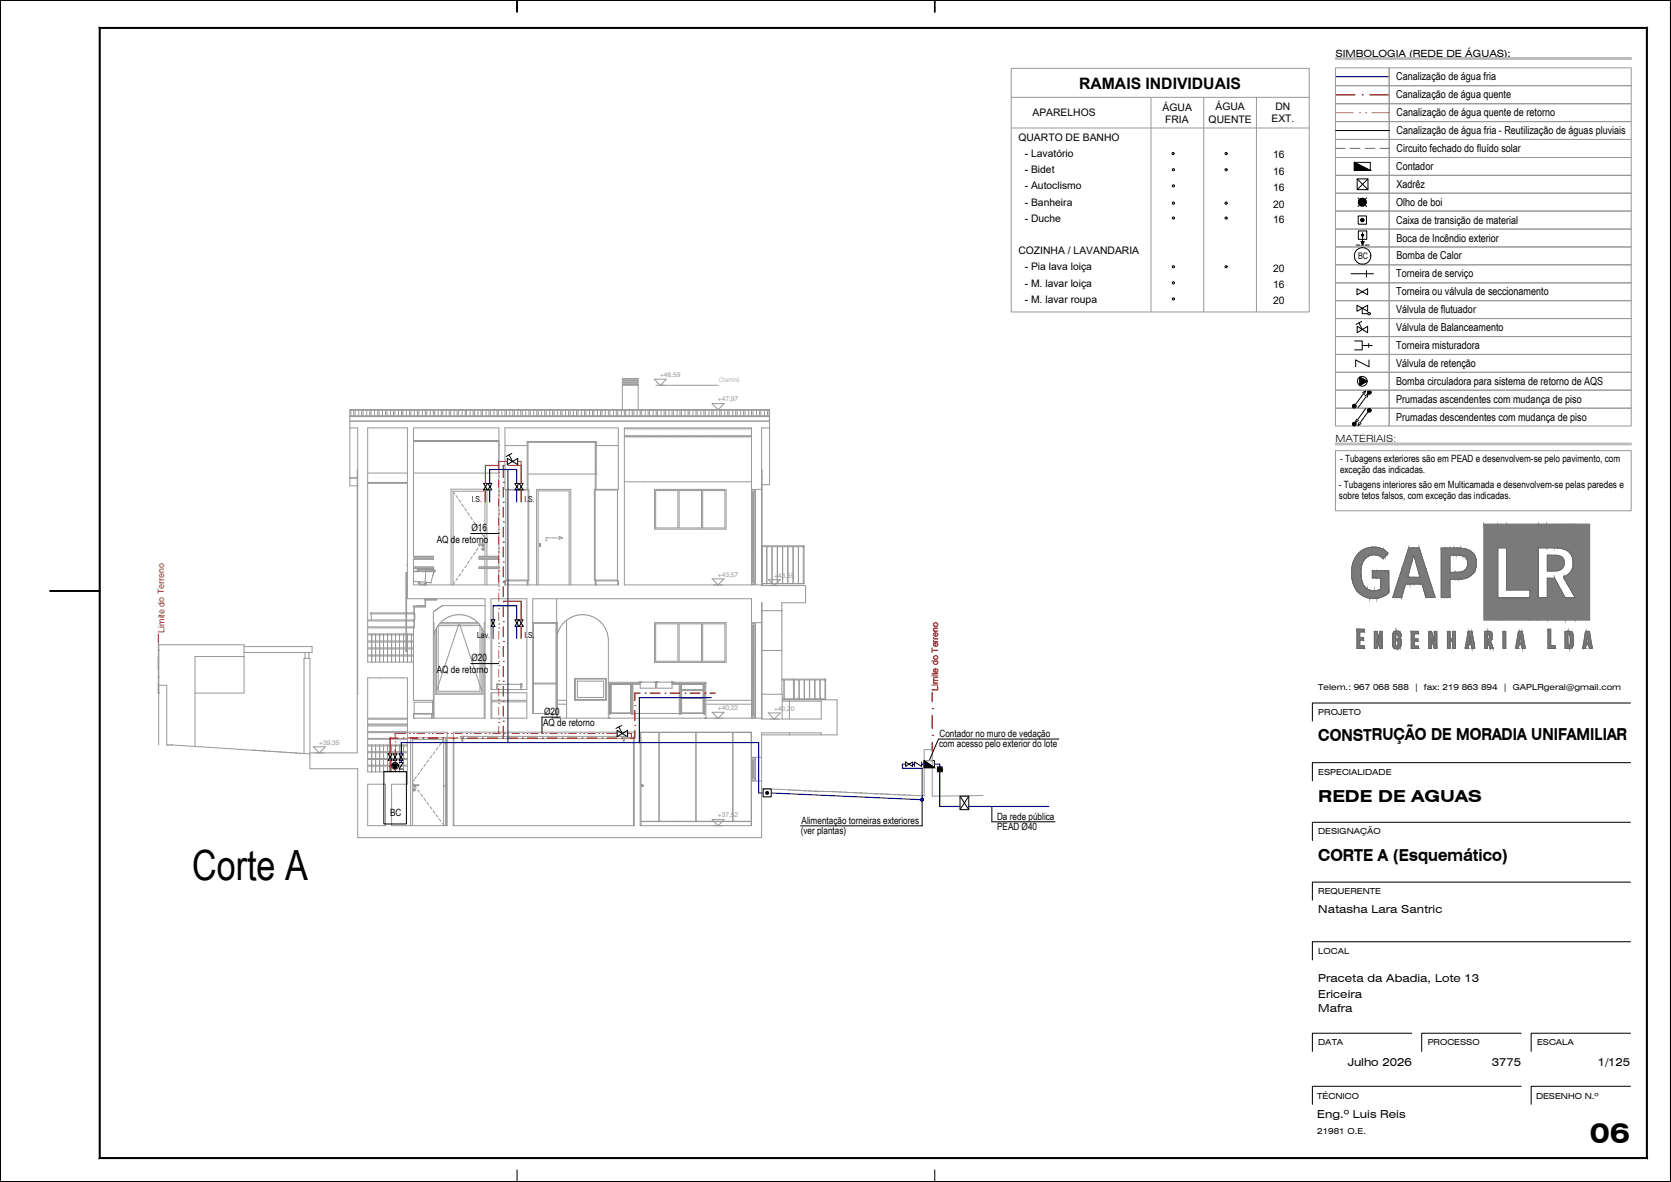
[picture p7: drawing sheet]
<svg xmlns="http://www.w3.org/2000/svg" width="420mm" height="297mm" viewBox="0 0 420 297" stroke-linecap="round" stroke-linejoin="round" font-family="sans-serif">
<defs><g id="words">
<text font-size="10.5" x="48.3" y="221.2">Corte A</text>
<text font-size="6.9" x="399.6" y="287.3">06</text>
<g font-size="4.2">
<text x="331.3" y="186.1">CONSTRUÇÃO DE MORADIA UNIFAMILIAR</text>
<text x="331.3" y="201.6">REDE DE AGUAS</text>
<text x="331.3" y="216.4">CORTE A (Esquemático)</text>
</g>
<text font-size="4" x="271.2" y="22.4">RAMAIS INDIVIDUAIS</text>
<g font-size="2.8">
<text x="350.9" y="20.2">Canalização de água fria</text>
<text x="350.9" y="24.7">Canalização de água quente</text>
<text x="351" y="29.2">Canalização de água quente de retorno</text>
<text x="351" y="33.7">Canalização de água fria - Reutilização de águas pluviais</text>
<text x="351" y="38.2">Circuito fechado do fluído solar</text>
<text x="350.9" y="42.7">Contador</text>
<text x="351" y="47.2">Xadrêz</text>
<text x="350.9" y="51.7">Olho de boi</text>
<text x="350.9" y="56.2">Caixa de transição de material</text>
<text x="351" y="65.2">Bomba de Calor</text>
<text x="351" y="60.7">Boca de Incêndio exterior</text>
<text x="350.9" y="69.7">Torneira de serviço</text>
<text x="350.9" y="74.2">Torneira ou válvula de seccionamento</text>
<text x="350.9" y="78.7">Válvula de flutuador</text>
<text x="350.9" y="83.2">Válvula de Balanceamento</text>
<text x="350.9" y="87.7">Torneira misturadora</text>
<text x="350.9" y="92.2">Válvula de retenção</text>
<text x="350.9" y="101.2">Prumadas ascendentes com mudança de piso</text>
<text x="350.9" y="96.7">Bomba circuladora para sistema de retorno de AQS</text>
<text x="350.9" y="105.7">Prumadas descendentes com mudança de piso</text>
<text x="331.3" y="229.4">Natasha Lara Santric</text>
<text x="331.3" y="246.6">Praceta da Abadia, Lote 13</text>
<text x="331.3" y="250.6">Ericeira</text>
<text x="331.3" y="254.3">Mafra</text>
<text x="338.8" y="268">Julho 2026</text>
<text x="374.9" y="268">3775</text>
<text x="401.6" y="268">1/125</text>
<text x="331.1" y="281">Eng.º Luis Reis</text>
</g>
<g font-size="2.6">
<text x="259.5" y="29.2">APARELHOS</text>
<text x="292.2" y="27.8">ÁGUA</text>
<text x="305.5" y="27.7">ÁGUA</text>
<text x="320.6" y="27.6">DN</text>
<text x="256" y="35.5">QUARTO DE BANHO</text>
<text x="292.9" y="30.9">FRIA</text>
<text x="303.8" y="30.9">QUENTE</text>
<text x="319.6" y="30.7">EXT.</text>
<text x="257.6" y="39.5">- Lavatório</text>
<text x="320" y="39.8">16</text>
<text x="257.6" y="43.6">- Bidet</text>
<text x="257.6" y="47.6">- Autoclismo</text>
<text x="320" y="43.9">16</text>
<text x="320" y="47.9">16</text>
<text x="257.6" y="51.7">- Banheira</text>
<text x="320" y="52.3">20</text>
<text x="257.6" y="55.7">- Duche</text>
<text x="320" y="56">16</text>
<text x="256" y="63.9">COZINHA / LAVANDARIA</text>
<text x="257.6" y="72">- M. lavar loiça</text>
<text x="257.6" y="67.9">- Pia lava loiça</text>
<text x="320" y="68.2">20</text>
<text x="257.6" y="76.1">- M. lavar roupa</text>
<text x="320" y="76.4">20</text>
<text x="320" y="72.3">16</text>
</g>
<g font-size="2.5">
<text x="335.7" y="14.3">SIMBOLOGIA (REDE DE ÁGUAS):</text>
<text x="335.7" y="111.1">MATERIAIS:</text>
<text x="336.8" y="116.2">- Tubagens exteriores são em PEAD e desenvolvem-se pelo pavimento, com</text>
<text x="336.8" y="118.9">exceção das indicadas.</text>
<text x="336.5" y="122.5">- Tubagens interiores são em Multicamada e desenvolvem-se pelas paredes e</text>
<text x="336.5" y="125.3">sobre tetos falsos, com exceção das indicadas.</text>
<text x="109.8" y="136.4">AQ de retorno</text>
<text x="118.5" y="133.5">Ø16</text>
<text x="118.5" y="166.1">Ø20</text>
<text x="109.8" y="169">AQ de retorno</text>
<text x="136.8" y="179.7">Ø20</text>
<text x="136.5" y="182.5">AQ de retorno</text>
<text x="236.1" y="185.1">Contador no muro de vedação</text>
<text x="236.1" y="187.7">com acesso pelo exterior do lote</text>
<text x="98" y="205">BC</text>
<text x="201.3" y="209.6">(ver plantas)</text>
<text x="201.5" y="207">Alimentação torneiras exteriores</text>
<text x="250.6" y="206">Da rede pública</text>
<text x="250.6" y="208.7">PEAD Ø40</text>
</g>
<text font-size="2.3" x="341.3" y="65.1">BC</text>
<g font-size="2.2" fill="#dd0037">
<text x="41.3" y="159" transform="rotate(-90 41.3 159)">Limite do Terreno</text>
<text x="235.8" y="173.7" transform="rotate(-90 235.8 173.7)">Limite do Terreno</text>
</g>
<g font-size="2.1">
<text x="118.6" y="126.1">I.S.</text>
<text x="131.8" y="126.1">I.S.</text>
<text x="119.9" y="160.3">Lav.</text>
<text x="131.8" y="160.3">I.S.</text>
<text x="331.3" y="173.3">Telem.: 967 068 588 | fax: 219 863 894 | GAPLRgeral@gmail.com</text>
<text x="331.3" y="179.6">PROJETO</text>
<text x="331.3" y="194.6">ESPECIALIDADE</text>
<text x="331.3" y="209.6">DESIGNAÇÃO</text>
<text x="331.3" y="224.6">REQUERENTE</text>
<text x="331.3" y="239.6">LOCAL</text>
<text x="331.3" y="262.6">DATA</text>
<text x="358.9" y="262.6">PROCESSO</text>
<text x="386.3" y="262.6">ESCALA</text>
<text x="331.1" y="276.3">TÉCNICO</text>
<text x="386.1" y="276.3">DESENHO N.º</text>
<text x="331.1" y="285">21981 O.E.</text>
</g>
<g font-size="1.7" fill="#989898">
<text x="165.9" y="94.7">+48,59</text>
<text x="180.7" y="95.9">Chaminé</text>
<text x="180.4" y="100.9">+47,97</text>
<text x="180.4" y="144.9">+43,57</text>
<text x="194.6" y="145.1">+43,55</text>
<text x="180.4" y="178.4">+40,22</text>
<text x="194.6" y="178.6">+40,20</text>
<text x="80.2" y="187.1">+39,35</text>
<text x="180.4" y="205.4">+37,52</text>
</g>
</g></defs>
<!-- layer: GAPLR_1.4-Arq_Limite Lote -->
<path d="M39.8 159.3v2.3M39.8 170.1h.1M39.8 163.4h.1M39.8 165.1v3.2M39.8 171.9v2.2M234.3 178.1h.1M234.3 174v2.3M234.3 179.8v3.2M234.3 184.8h.1M234.3 186.6v2.2" fill="none" stroke="#dd0037" stroke-width=".25"/>
<!-- layer: GAPLR_1.2-Arq_Cotas Alt -->
<path d="M164.5 95.3h3l-1.5 1.5zM164.8 96.8h15.7M179 101.4h3l-1.5 1.5zM179 145.4h3l-1.5 1.6zM193.1 145.7h3l-1.5 1.4zM179 179h3l-1.5 1.5zM193.1 179.1h3l-1.5 1.6zM78.8 187.7h3l-1.5 1.5zM179 205.9h3l-1.5 1.6z" fill="none" stroke="#989898" stroke-width=".25"/>
<!-- layer: GAPLR_1.0-Arq -->
<g fill="none" stroke="#989898" stroke-width=".25">
<path d="M156.4 95.1h4v.2h-4zM156.4 95.6h4v.2h-4zM156.4 96.1h4v.2h-4zM156.4 96.8h4M87.9 107.5h2v66.9h-.1M87.9 104.7h105.5M87.9 105.8h105.5M89.9 118h-.1v71.2h-11.9M92.4 107.5h10v13.7h-10zM92.4 118.9h10M103.9 118.9h21.5M125.4 112h.1"/>
<path d="M125.4 110.7h-21.5v-3.2h21.5v32.3h-5v.7h5v1.9h-5v.5h5v4.1h-21.5v-4.1h5v-.5h-5v-1.9h5v-.7h-5v-28.9h21.5M126.9 107.5h28.5v15.5h-5.6v-12.1h-17.3v12.1h-5.6zM126.9 112h5.6M132.7 119.1h16.9M149.8 111.2h.1M149.8 119.1h.1M149.8 112h5.6M156.4 102.9v-6.3h4v6.3M156.9 107.5h32v2h-32zM156.9 107.8h32M191.4 118l.1 29.1M193.4 107.5h-2v39.6h11.1v4.4h-6v22.9"/>
<path d="M87.9 120.1h1.9M113.9 123.4v23.6l.4-.7M113.9 123.4l.4 .7M113.9 123.4h8v16.4M114.6 124.5l.5 .7M115.3 125.6l.5 .6M116.1 126.7l.4 .6M116.8 127.7l.5 .7M117.5 128.8l.5 .6M118.3 129.9l.4 .6M118.7 139.9l-.4 .6M119 130.9l.5 .7"/>
<path d="M119.5 138.8l-.5 .6M119.7 132l.5 .7M120.2 137.7l-.5 .7M120.5 133.1l.4 .7M120.7 136.9l-.2 .4M120.9 136.6v.1M121.1 136.9h.1M121.2 134.2l.7 1-.7 1M121.2 137h.1M121.2 137.7l.4 .1-.1 .4-.3-.1zM121.3 137h.1M121.3 137l.1 .1"/>
<path d="M121.3 136.7l.3 .1v.3l-.4 .1-.1-.3M121.3 137.1h.1M121.3 137.9h.1M121.3 137.8l.1 .3zM121.4 137.1h.1M121.4 138.1h.1M121.5 137.9h.1M121.5 136.9l-.2 .1M121.5 137.1h-.1M121.5 137h-.2M121.5 136.9l-.3-.2-1 .1 1.1 .2M121.5 136.9v.1"/>
<path d="M121.5 137v.1M122.4 139.8v-16.9h-9v24.1M127.1 123.1h5.6v22.6h-5.6zM135.6 136.6h.3v.7h-.3zM135.7 136.9h.1M135.7 136.9v.2M135.7 137.1h.1M135.7 137.1v.2M135.7 136.6v.3M135.8 136.6v.3M135.8 136.9v.2M135.8 137.1v.2"/>
<path d="M137.2 135.2h.1M137.2 135.8h.1M137.2 135.5h.1M137.5 135.2h.1M137.8 135.2h.1M138.2 135.2h.1M138.5 135.2h.1M138.8 135.2h.1M139.1 135.2h.1M139.4 135.2h.1M139.8 135.2h.1M140.1 135.2h.1"/>
<path d="M140.4 135.2h.1M140.5 134.8h.1M140.5 135.5h.1M140.7 135.2h.1M140.8 135h.1M140.8 135.3h.1M141.1 135.2h.1M149.6 123.1h5.6v22.6h-5.6zM156.9 121.1h32M164.5 123h18v10h-18zM164.8 123.3h5.6v9.4h-5.6zM170.7 123.3h5.6v9.4h-5.6z"/>
<path d="M176.6 123.3h5.6v9.4h-5.6zM188.9 123h.4M189.1 123h.5v23.9h-.5zM189.1 123.7h.5M189.2 123.7v22.5M189.4 123.7v22.5M189.6 123.3h.3M191.4 137.1h.1M191.4 120.2h.1M191.4 123h-1.5v24h1.5M191.5 121.8h1.9v-18.9h-105.5v19.2h1.9M191.5 137.1h10.6v9.6l-10.6-.1"/>
<path d="M191.5 137.3l.1 .1M191.6 137.4h10.5M191.6 137.4v9.7M192.7 137.4v9.3M194 137.4v9.3M194.1 137.4v9.3M195.4 137.4v9.3M196.7 137.4v9.3M198 137.4v9.3M199.3 137.4v9.3M199.4 137.4v9.3M200.7 137.4v9.3"/>
<path d="M201.9 137.1v9.6M92.4 155.8h9.6M92.4 156h9.6M92.4 157.8h9.6M92.4 157.5h9.6M92.4 159.5h9.6M92.4 159.3h9.6M93.3 154.3v1.5M93.4 159.3v7.1M94.4 159.3v7.1M95.4 159.3v7.1M96.4 159.3v7.1"/>
<path d="M97.4 159.3v7.1M98.4 159.3v7.1M99.4 159.3v7.1M100.4 159.3v7.1M101.4 159.3v7.1M102 143.8h.2v19.8h-.2zM102 154h-8.9v.3h8.9M102 154.3h.2M102 154.1h.2M102.2 154.3h2.1v1.5h-2.1M102.2 156h1.9M102.2 157.5h1.9"/>
<path d="M102.2 159.5h1.7M102.2 159.3h1.7M102.4 159.3v7.1M102.4 141.9l-.1 .1 .1 .2M103.4 159.3v7.1M103.9 157.5v18.5h5M103.9 154v.3M103.9 155.8v.2M103.9 146l2.9 .3M103.9 143.6h5.2M104.1 156v1.5M105 143.1h.1"/>
<path d="M105 143.1l4.3 .1M105 143.2h4.3M105 143.1v.4M105.2 146.3h.1M105.2 146.2l.1 .5M105.2 146.3h.2M105.3 146.6l.3 .3 .2-.1M105.4 146.2l.1 .4 .2 .2h.9l.4-.5M105.8 146.9h.1M106.5 146.9h.1M106.5 146.8v.2M106.6 147h.1"/>
<path d="M106.6 146.9h.1M106.6 146.9h.2M106.6 146.9v.1M106.7 146.9h.1M106.8 146.9h.1M106.8 146.7l-.1 .1M106.8 146.8h.1M106.8 152.2l-1.9 .1M106.8 146.3h.3M106.9 146.8h.1M107 146.3l1.2 .1M107 143.6h.1"/>
<path d="M107 143.5v.1M107 143.6l-.2 2.7M107.1 143.5h.1M107.1 143.4v.1M107.1 146.3h.1M107.1 146.3l-.3 .6M108.2 143.5h.1M108.2 146.4h.1M108.9 156.5h.2v24M109 143.6h.1M109.1 143.5h.1M109.1 143.6h.1"/>
<path d="M109.1 143.5v.1M109.1 143.7l-.9 2.7M109.1 143.6l-.3 1M109.3 143.2l-.2 .3h-5.2M109.4 158.4v16h12v-16M109.6 150.4l-2.9 .1 .1 1.8h-2.9l.2 1.7h-1.9M109.7 157.9v16.2h11.4v-16.2M109.8 150.4v.3h-2.8v1.8h-2.9v5.3h-1.9M110.2 157.2h10.4v16.5h-10.4zM110.4 156.7h10M110.4 152.7l-1.5 1M110.7 156.5h9.4"/>
<path d="M111.3 152.2h10.6M111.3 152.2l-2.4 1.5v26.8M111.3 152.2l-.4 .2M115.1 145.2l-.5 .7M115.3 156.7l-5.6 16.9M115.5 156.7l5.6 16.9M115.8 144.1l-.5 .7M116.5 143.1l-.4 .7M117.3 142l-.5 .7M118 140.9l-.5 .7M121.7 159.3a6.5 6.5 0 0 0-6.3-4.9 6.5 6.5 0 0 0-6.3 5M121.9 140.5v1.9"/>
<path d="M121.9 142.9v4.1M121.9 156.5h-.2v24M122.4 140.5v1.9M122.4 142.9v4.1M123.4 156.5h.2v16.8M123.4 150.4h9v22.9h-9zM127 146v1M132.5 146v1M132.6 146v1M132.7 146h-5.8v1h28.5v-1h-5.8M132.7 147v-1.2h.2v-22.7h-.2v-11.9h16.9v11.9h-.2v22.7h.2v1.2M133.9 156.5h6.2v24"/>
<path d="M133.9 156.6h5.8M134 156.6v22.7M134.1 156.6v22.7M134.9 147v-24h8.6v24M135.3 147v-23.7h7.7v23.7M139.7 156.5h.1M139.7 156.5v15.2h-5.6M139.9 150.4v30.1M140.1 159.4a6.5 6.5 0 0 1 2.5-3.7 6.5 6.5 0 0 1 9.5 2.1l.5 1.2 .3 1.6v19.9M142.4 155.8v24.7M149.7 146v1M149.8 146v1"/>
<path d="M155.3 146v1M164.5 156.5h18v9.9h-18zM164.8 156.7h5.6v9.4h-5.6zM170.7 156.7h5.6v9.4h-5.6zM176.6 156.7h5.6v9.4h-5.6zM188.9 156.5h.4M189.1 156.5h.5v23.9h-.5zM189.1 157.2h.5M189.1 146.2h.5M189.2 157.2v22.5M189.3 146.9l-32.4 .1v-37.2h32v37.2M189.4 157.2v22.5"/>
<path d="M189.6 156.7h.3M189.6 146.7h.3M191.4 146.6h.1M191.4 156.5h-1.5v24h1.5M191.5 153.4h5M39.8 174.1h.1M39.8 174.1v-12.1h21.5v12.1h-12.3M39.9 172.2h2v15h1.4M39.9 162v25.2M61.3 162.5h17.1v1.4h-17.1M61.3 165h-12.3v22.6M76.7 163.9v1.5"/>
<path d="M77.6 163.9v1.5M92.4 161.3h9.6M92.4 161.1h9.6M92.4 163.1h9.6M92.4 162.8h9.6M92.4 164.8h11.5M92.4 164.6h11.5M102 163.6h.2M102.2 161.3h1.7M102.2 161.1h1.7M102.2 163.1h1.7M102.2 162.8h1.7"/>
<path d="M103.9 166.4h-11.5v-45h10v29h19.5v30.1h-18v-1.1h5M104 179.4v1.1M104.1 176.4h4.6v2.9h-4.6zM108.5 179.4v1.1M108.6 179.4v1.1M108.9 176.3h-.2l.2 .1M123.4 176.4h9v4.1h-9zM123.4 174.1h9v1.9h-9zM123.6 174.1v1.9M123.6 176.4v4.1M124.9 173.2h.1M124.9 172.3h.1"/>
<path d="M124.9 172.6h.1M124.9 172h.1M124.9 173.3v-1.4h6v1.4M124.9 173.3h.1M124.9 171.9h.1M126.4 173.3h.1M129.5 173.3h.1M130.9 171.9h.1M130.9 173.3h.1M130.9 172h.1M130.9 172.6h.1M130.9 172.3h.1"/>
<path d="M130.9 173.2h.1M134.1 171.9h5.6v7.4h-5.8v-28.9h55v30.1M139.7 179.4h.1M139.9 179.4h-1.1v1.1l50.5-.1M139.9 171.7h-.2l.2 .1M140.1 176h2.3M140.1 176.9h2.3M144.4 170.5h8v5.5h-8zM144.6 170.6h7.6v5.2h-7.6zM145.1 171.1h6.6v4.1h-6.6zM152.9 171.4h24.5v9.1M152.9 171.7h8"/>
<path d="M152.9 171.8h.3M153.2 171.7v7.7h.2v-7.7M153.4 179.3h5.3M153.4 171.9h5.3M153.5 172h5.2v7.2h-5.2zM153.5 179.1h5.2M153.6 172v7.1M158.5 172v7.1M158.7 171.7v7.7h.4v-7.7M158.9 171.7v7.7M159.1 179.3h11.6M159.1 171.9h1.8"/>
<path d="M160.4 171.4h.1M160.6 171.4v.3M160.9 171.4h.1M160.9 171.4v1.5h3.9v-1.5M161 171.4h.1M164.7 171.4h.1M164.8 171.4h.1M164.8 171.7h.3M164.8 171.9h.3M165.1 171.4h.1M165.1 171.4v1.5h3.8v-1.5M168.8 171.4h.1"/>
<path d="M168.9 171.4h.1M168.9 171.7h8.5M168.9 171.9h1.8M169.2 171.4v.3M169.4 171.4h.1M170.7 171.7v7.7h.4v-7.7M170.9 171.7v7.7M171.1 179.3h5.8M171.1 171.9h5.8M171.2 179.1h5.7M171.2 175.3h5.7M171.2 173.3h5.7"/>
<path d="M171.3 172v1.3M171.3 173.5v1.8M171.3 175.5v3.6M176.7 172v1.3M176.7 173.5v1.8M176.7 175.5v3.6M176.9 175.5h-5.7v3.7h5.7M176.9 172h-5.7v1.4h5.7M176.9 173.5h-5.7v1.9h5.7M176.9 171.7v7.7h.2v-7.7M177.1 171.8h.3M177.4 176h11.5"/>
<path d="M177.4 176.9h11.5M189.1 179.7h.5M191.4 174.4h5.2v6.3M191.5 163.4h5M196.5 170.6h11v5.1h-10.9M196.5 170.8h11M196.6 175.6h10.9M196.6 176.2h9.8M196.6 175.8h13.8v8.8h-19M197 175.7v-4.8l.1 4.8M198.4 175.8v4.9M199.4 170.9h.2v4.7"/>
<path d="M199.4 170.6v5.1M200.8 175.7v-4.8l.1 4.8M202.1 175.7v-4.8l.1 4.8M203.5 175.7v-4.8v4.8M204.8 175.7v-4.8l.1 4.8M206.1 175.7v-4.8l.1 4.8M206.4 175.8v4.9h-15v-29.2l.1 29.2M207.3 170.9h.2M207.3 170.6v5.1M43.3 187.2l34.6 2.2M63.4 188.5h.9M64.8 188.6h.8"/>
<path d="M66.1 188.7h.8M67.4 188.8h.8M68.7 188.8l.8 .1M70 188.9l.8 .1M71.3 189l.8 .1M72.6 189.1h.8M73.9 189.2h.8M75.2 189.3h.9M92.4 180.5h10M92.4 197.1h4.5v10.4h-4.5zM92.4 190.6h10M92.4 184.1h10"/>
<path d="M92.4 185.5h10M92.4 182.4h10M92.4 182.1h10M92.4 183.8h10M92.4 185.7h10M92.4 187.4h10M92.4 187.2h10M92.4 189.1h10M92.4 188.9h10M92.4 190.8h10M92.4 192.5h10M92.4 192.3h10"/>
<path d="M92.4 181.9h10M92.4 180.7h10M93.4 187.2v6.8M94.4 187.2v6.8M95.4 187.2v6.8M96.4 187.2v6.8M97.4 187.2v6.8M98.4 187.2v6.8M99.4 187.2v6.8M100.4 187.2v6.8M101.4 187.2v6.8M102.4 184h10v23.5h-14v-10.4h4v-26.8h-10v23.7h10"/>
<path d="M103.7 196.8l.4 .4M104 197.4h.2l-.1 .2zM104 197.3l.3-.1 .9 .1v.1l-1 .1M104 197.3l.1 .3M104.1 198.4h.1M104.1 198.4v.2v-.2M104.1 198.4v-.1v.1M104.1 196l-.4 .4M104.1 197.6h.1M104.1 198.3h.1M104.2 197.6h.1M104.2 197.5h.1"/>
<path d="M104.2 197.2h-.2l-.2 .3 .3 .2 .2-.1M104.2 197.5l-.1 .1M104.3 197.6l.3 .5M104.4 197.4l-.1 .2M104.6 195.1l-.4 .7M105 198.4l.5 .7M105.5 194.1l-.5 .6M105.7 199.5l.5 .6M106.2 193l-.5 .7M107 192l-.5 .6M107.8 191l-.5 .6M108.5 189.9l-.4 .7"/>
<path d="M109.3 188.9l-.5 .6M110.1 187.8l-.5 .7M110.9 186.8l-.5 .6M111.5 185.9l-.3 .5M111.9 197.6h.1M111.9 197.3h.1M112 197.2h.1M112 197.6h.1M112 197.2l-.1 .4M112 197.3h.1M112 197.3h.2M112 197.6h.2"/>
<path d="M112.4 185.2h-.2v22.3M113.9 184h45.5v23.5h-45.5zM113.9 185.4h.2v22.1M115.7 185h41.6v.6h-41.6zM116.1 185v1.2h.3l-.3-.1M116.4 185.6h.1M116.4 185h.1M152.9 180.5h.1M153.2 180.5h.1M156.6 185h.1M156.6 185.6h.1M156.8 185v1.1l-.2 .1h.3v-1.2"/>
<path d="M159.4 185.2h-.2v22.3M160.9 184h28v23.5h-28zM160.9 185.4h.2v22.1M161 185.4v-1.3h27.8v22.3h-27.7M161.1 197.3h.2M161.1 197.6h.2M161.3 197.6h.1M161.3 197.3h.1M161.3 197.2h.1M161.3 197.2v.4M161.4 197.6h.1M161.4 197.3h.1"/>
<path d="M161.4 197.3v.3M165.7 184.1h.1M165.7 184.1v22.3M174.9 184.1h.1M174.9 184.1v22.3M177.1 180.5h.1M177.4 180.5h.1M184.2 184.1h.1M184.2 184.1v22.3M188.9 190.3h.4M189.1 190.3h.5v5.9h-.5zM189.1 195.5h.5"/>
<path d="M189.1 191h.5M189.2 191v4.5M189.3 196.2h-.4M189.4 191v4.5M189.6 196h.3M189.6 190.6h.3M189.6 180.2h.3M191.4 190.3h-1.5v5.9h1.5M191.4 198.1l40.9 1.9v-11.6h2v11.7l12.8-.2M198.1 198.4l.7 .1M198.4 184.1v.5M204.4 198.8h1.6"/>
<path d="M206.4 184.6v-.5h-15v26.4h-101.5v-17.3h-12v-27.8h-1.5v23.8M206.5 198.8l.8 .1M207.7 198.9h.8M209 198.9l1.3 .1M210.8 199h.8M212.1 199l.8 .1M213.4 199.1h.8M214.7 199.2h.8M216 199.3h.8M217.3 199.3h.8M218.7 199.3l.8 .1M219.9 199.4l.8 .1"/>
<path d="M221.2 199.5h.8M222.5 199.5l1.3 .1M224.3 199.6l.8 .1M225.6 199.7h.8M226.9 199.7l.8 .1M228.2 199.8h.8M103.2 207.5v-22.1h8.8v22.1M103.7 207.5v-21.7h7.8v21.7M106.5 200.5l.5 .7M107.3 201.6l.5 .6M108.1 202.6l.4 .7M108.8 203.7l.5 .6"/>
<path d="M109.6 204.7l.5 .6M110.4 205.8l.5 .6M111.2 206.8l.3 .5M161.1 206.4h27.8M165.7 206.2h.1M174.9 206.2h.1M184.2 206.2h.1M188.8 206.4v1.1"/>
<circle cx="104.1" cy="198.5" r=".28"/>
</g>
<!-- layer: GAPLR_1.8-Arq_Hatch Var -->
<g fill="none" stroke="#989898" stroke-width=".25">
<path d="M87.9 104.5h105.5M87.9 103.1h105.5M88.2 103.2v1.2M88.3 102.9h.1M88.3 104.6v.1M88.9 103.1v1.4M89.2 102.9h.1M89.2 104.6v.1M89.3 103.2v1.2M89.9 102.9v.2M89.9 104.5v.2M90.2 103.2v1.2"/>
<path d="M90.3 102.9h.1M90.3 104.6v.1M90.9 103.1v1.4M91.1 102.9h.1M91.1 104.6v.1M91.3 103.2v1.2M91.9 102.9v.2M91.9 104.5v.2M92.2 103.2v1.2M92.3 102.9h.1M92.3 104.6v.1M92.9 103.1v1.4"/>
<path d="M93.2 102.9h.1M93.2 104.6v.1M93.3 103.2v1.2M93.9 102.9v.2M93.9 104.5v.2M94.1 103.2v1.2M94.3 102.9h.1M94.3 104.6v.1M94.9 103.1v1.4M95.2 102.9h.1M95.2 104.6v.1M95.3 103.2v1.2"/>
<path d="M95.9 102.9v.2M95.9 104.5v.2M96.1 103.2v1.2M96.3 102.9h.1M96.3 104.6v.1M96.9 103.1v1.4M97.2 102.9h.1M97.2 104.6v.1M97.3 103.2v1.2M97.9 102.9v.2M97.9 104.5v.2M98.2 103.2v1.2"/>
<path d="M98.3 102.9h.1M98.3 104.6v.1M98.9 103.1v1.4M99.1 102.9h.1M99.1 104.6v.1M99.3 103.2v1.2M99.9 102.9v.2M99.9 104.5v.2M100.2 103.2v1.2M100.3 102.9h.1M100.3 104.6v.1M100.9 103.1v1.4"/>
<path d="M101.2 102.9h.1M101.2 104.6v.1M101.3 103.2v1.2M101.9 102.9v.2M101.9 104.5v.2M102.2 103.2v1.2M102.3 102.9h.1M102.3 104.6v.1M102.9 103.1v1.4M103.2 102.9h.1M103.2 104.6v.1M103.3 103.2v1.2"/>
<path d="M103.9 102.9v.2M103.9 104.5v.2M104.1 110.7l-.2 .2M104.1 103.2v1.2M104.3 102.9h.1M104.3 104.6v.1M104.5 110.7l-.2 .2M104.9 103.1v1.4M104.9 110.7l-.2 .2M105.2 102.9h.1M105.2 104.6v.1M105.3 103.2v1.2"/>
<path d="M105.4 110.7l-.2 .2M105.8 110.7l-.2 .2M105.9 102.9v.2M105.9 104.5v.2M106.2 103.2v1.2M106.3 102.9h.1M106.3 110.7l-.2 .2M106.3 104.6v.1M106.8 110.7l-.3 .2M106.9 103.1v1.4M107.1 102.9h.1M107.1 104.6v.1"/>
<path d="M107.2 110.7l-.2 .2M107.3 103.2v1.2M107.7 110.7l-.3 .2M107.9 102.9v.2M107.9 104.5v.2M108.1 110.7l-.2 .2M108.2 103.2v1.2M108.3 102.9h.1M108.3 104.6v.1M108.5 110.7l-.2 .2M108.9 103.1v1.4M109 110.7l-.2 .2"/>
<path d="M109.2 102.9h.1M109.2 104.6v.1M109.3 103.2v1.2M109.4 110.7l-.2 .2M109.9 110.7l-.3 .2M109.9 102.9v.2M109.9 104.5v.2M110.2 103.2v1.2M110.3 102.9h.1M110.3 104.6v.1M110.3 110.7l-.2 .2M110.8 110.7l-.2 .2"/>
<path d="M110.9 103.1v1.4M111.2 102.9h.1M111.2 104.6v.1M111.3 110.7l-.3 .2M111.3 103.2v1.2M111.7 110.7l-.2 .2M111.9 102.9v.2M111.9 104.5v.2M112.1 110.7l-.2 .2M112.1 103.2v1.2M112.3 102.9h.1M112.3 104.6v.1"/>
<path d="M112.6 110.7l-.2 .2M112.9 103.1v1.4M113 110.7l-.2 .2M113.2 102.9h.1M113.2 104.6v.1M113.3 103.2v1.2M113.5 110.7l-.3 .2M113.9 110.7l-.2 .2M113.9 102.9v.2M113.9 104.5v.2M114.2 103.2v1.2M114.3 102.9h.1"/>
<path d="M114.3 104.6v.1M114.4 110.7l-.2 .2M114.9 110.7l-.3 .2M114.9 103.1v1.4M115.1 102.9h.1M115.1 104.6v.1M115.3 110.7l-.2 .2M115.3 103.2v1.2M115.7 110.7l-.2 .2M115.9 102.9v.2M115.9 104.5v.2M116.2 110.7l-.2 .2"/>
<path d="M116.2 103.2v1.2M116.3 102.9h.1M116.3 104.6v.1M116.6 110.7l-.2 .2M116.9 103.1v1.4M117.1 110.7l-.3 .2M117.2 102.9h.1M117.2 104.6v.1M117.3 103.2v1.2M117.5 110.7l-.2 .2M117.9 102.9v.2M117.9 104.5v.2"/>
<path d="M118 110.7l-.3 .2M118.2 103.2v1.2M118.3 102.9h.1M118.3 104.6v.1M118.4 110.7l-.2 .2M118.9 110.7l-.2 .2M118.9 103.1v1.4M119.2 102.9h.1M119.2 104.6v.1M119.3 103.2v1.2M119.3 110.7l-.2 .2M119.8 110.7l-.3 .2"/>
<path d="M119.9 102.9v.2M119.9 104.5v.2M120.1 103.2v1.2M120.2 110.7l-.2 .2M120.3 102.9h.1M120.3 104.6v.1M120.6 110.7l-.2 .2M120.9 103.1v1.4M121.1 110.7l-.2 .2M121.2 102.9h.1M121.2 104.6v.1M121.3 103.2v1.2"/>
<path d="M121.6 110.7l-.3 .2M121.9 102.9v.2M121.9 104.5v.2M122 110.7l-.2 .2M122.2 103.2v1.2M122.3 102.9h.1M122.3 104.6v.1M122.5 110.7l-.3 .2M122.9 110.7l-.2 .2M122.9 103.1v1.4M123.1 102.9h.1M123.1 104.6v.1"/>
<path d="M123.3 103.2v1.2M123.4 110.7l-.3 .2M123.8 110.7l-.2 .2M123.9 102.9v.2M123.9 104.5v.2M124.2 103.2v1.2M124.2 110.7l-.2 .2M124.3 102.9h.1M124.3 104.6v.1M124.7 110.7l-.2 .2M124.9 103.1v1.4M125.1 110.7l-.2 .2"/>
<path d="M125.2 102.9h.1M125.2 104.6v.1M125.3 103.2v1.2M125.9 102.9v.2M125.9 104.5v.2M126.2 103.2v1.2M126.3 102.9h.1M126.3 104.6v.1M126.9 103.1v1.4M127.2 102.9h.1M127.2 104.6v.1M127.3 103.2v1.2"/>
<path d="M127.9 102.9v.2M127.9 104.5v.2M128.1 103.2v1.2M128.3 102.9h.1M128.3 104.6v.1M128.9 103.1v1.4M129.2 102.9h.1M129.2 104.6v.1M129.3 103.2v1.2M129.9 102.9v.2M129.9 104.5v.2M130.2 103.2v1.2"/>
<path d="M130.3 102.9h.1M130.3 104.6v.1M130.9 103.1v1.4M131.1 102.9h.1M131.1 104.6v.1M131.3 103.2v1.2M131.9 102.9v.2M131.9 104.5v.2M132.2 103.2v1.2M132.3 102.9h.1M132.3 104.6v.1M132.9 103.1v1.4"/>
<path d="M133.2 102.9h.1M133.2 104.6v.1M133.3 103.2v1.2M133.9 102.9v.2M133.9 104.5v.2M134.2 103.2v1.2M134.3 102.9h.1M134.3 104.6v.1M134.9 103.1v1.4M135.2 102.9h.1M135.2 104.6v.1M135.3 103.2v1.2"/>
<path d="M135.9 102.9v.2M135.9 104.5v.2M136.1 103.2v1.2M136.3 102.9h.1M136.3 104.6v.1M136.9 103.1v1.4M137.2 102.9h.1M137.2 104.6v.1M137.3 103.2v1.2M137.9 102.9v.2M137.9 104.5v.2M138.2 103.2v1.2"/>
<path d="M138.3 102.9h.1M138.3 104.6v.1M138.9 103.1v1.4M139.1 102.9h.1M139.1 104.6v.1M139.3 103.2v1.2M139.9 102.9v.2M139.9 104.5v.2M140.2 103.2v1.2M140.3 102.9h.1M140.3 104.6v.1M140.9 103.1v1.4"/>
<path d="M141.1 102.9h.1M141.1 104.6v.1M141.3 103.2v1.2M141.9 102.9v.2M141.9 104.5v.2M142.2 103.2v1.2M142.3 102.9h.1M142.3 104.6v.1M142.9 103.1v1.4M143.2 102.9h.1M143.2 104.6v.1M143.3 103.2v1.2"/>
<path d="M143.9 102.9v.2M143.9 104.5v.2M144.1 103.2v1.2M144.3 102.9h.1M144.3 104.6v.1M144.9 103.1v1.4M145.2 102.9h.1M145.2 104.6v.1M145.3 103.2v1.2M145.9 102.9v.2M145.9 104.5v.2M146.2 103.2v1.2"/>
<path d="M146.3 102.9h.1M146.3 104.6v.1M146.9 103.1v1.4M147.2 102.9h.1M147.2 104.6v.1M147.3 103.2v1.2M147.9 102.9v.2M147.9 104.5v.2M148.2 103.2v1.2M148.3 102.9h.1M148.3 104.6v.1M148.9 103.1v1.4"/>
<path d="M149.1 102.9h.1M149.1 104.6v.1M149.3 103.2v1.2M149.9 102.9v.2M149.9 104.5v.2M150.2 103.2v1.2M150.3 102.9h.1M150.3 104.6v.1M150.9 103.1v1.4M151.2 102.9h.1M151.2 104.6v.1M151.3 103.2v1.2"/>
<path d="M151.9 102.9v.2M151.9 104.5v.2M152.1 103.2v1.2M152.3 102.9h.1M152.3 104.6v.1M152.9 103.1v1.4M153.2 102.9h.1M153.2 104.6v.1M153.3 103.2v1.2M153.9 102.9v.2M153.9 104.5v.2M154.2 103.2v1.2"/>
<path d="M154.3 102.9h.1M154.3 104.6v.1M154.9 103.1v1.4M155.2 102.9h.1M155.2 104.6v.1M155.3 103.2v1.2M155.9 102.9v.2M155.9 104.5v.2M156.2 103.2v1.2M156.3 102.9h.1M156.3 104.6v.1M156.9 103.1v1.4"/>
<path d="M157.1 102.9h.1M157.1 104.6v.1M157.3 103.2v1.2M157.3 109.5l-.2 .3M157.8 109.5l-.3 .3M157.9 102.9v.2M157.9 104.5v.2M158.2 103.2v1.2M158.2 109.5l-.2 .3M158.3 102.9h.1M158.3 104.6v.1M158.7 109.5l-.2 .3"/>
<path d="M158.9 103.1v1.4M159.1 109.5l-.2 .3M159.2 102.9h.1M159.2 104.6v.1M159.3 103.2v1.2M159.6 109.5l-.3 .3M159.9 102.9v.2M159.9 104.5v.2M160 109.5l-.2 .3M160.1 103.2v1.2M160.3 102.9h.1M160.3 104.6v.1"/>
<path d="M160.4 109.5l-.2 .3M160.9 109.5l-.2 .3M160.9 103.1v1.4M161.2 102.9h.1M161.2 104.6v.1M161.3 103.2v1.2M161.4 109.5l-.3 .3M161.8 109.5l-.2 .3M161.9 102.9v.2M161.9 104.5v.2M162.2 103.2v1.2M162.3 102.9h.1"/>
<path d="M162.3 109.5l-.3 .3M162.3 104.6v.1M162.7 109.5l-.2 .3M162.9 103.1v1.4M163.2 102.9h.1M163.2 109.5l-.3 .3M163.2 104.6v.1M163.3 103.2v1.2M163.6 109.5l-.2 .3M163.9 102.9v.2M163.9 104.5v.2M164 109.5l-.2 .3"/>
<path d="M164.2 103.2v1.2M164.3 102.9h.1M164.3 104.6v.1M164.5 109.5l-.2 .3M164.9 109.5l-.2 .3M164.9 103.1v1.4M165.1 102.9h.1M165.1 104.6v.1M165.3 103.2v1.2M165.4 109.5l-.2 .3M165.9 109.5l-.3 .3M165.9 102.9v.2"/>
<path d="M165.9 104.5v.2M166.2 103.2v1.2M166.3 102.9h.1M166.3 109.5l-.2 .3M166.3 104.6v.1M166.8 109.5l-.3 .3M166.9 103.1v1.4M167.2 102.9h.1M167.2 109.5l-.2 .3M167.2 104.6v.1M167.3 103.2v1.2M167.6 109.5l-.2 .3"/>
<path d="M167.9 102.9v.2M167.9 104.5v.2M168.1 109.5l-.2 .3M168.1 103.2v1.2M168.3 102.9h.1M168.3 104.6v.1M168.5 109.5l-.2 .3M168.9 103.1v1.4M169 109.5l-.2 .3M169.2 102.9h.1M169.2 104.6v.1M169.3 103.2v1.2"/>
<path d="M169.5 109.5l-.3 .3M169.9 109.5l-.2 .3M169.9 102.9v.2M169.9 104.5v.2M170.2 103.2v1.2M170.3 102.9h.1M170.3 104.6v.1M170.3 109.5l-.2 .3M170.8 109.5l-.2 .3M170.9 103.1v1.4M171.2 102.9h.1M171.2 104.6v.1"/>
<path d="M171.2 109.5l-.2 .3M171.3 103.2v1.2M171.7 109.5l-.3 .3M171.9 102.9v.2M171.9 104.5v.2M172.1 109.5l-.2 .3M172.2 103.2v1.2M172.3 102.9h.1M172.3 104.6v.1M172.6 109.5l-.3 .3M172.9 103.1v1.4M173 109.5l-.2 .3"/>
<path d="M173.1 102.9h.1M173.1 104.6v.1M173.3 103.2v1.2M173.5 109.5l-.2 .3M173.9 102.9v.2M173.9 104.5v.2M173.9 109.5l-.2 .3M174.2 103.2v1.2M174.3 102.9h.1M174.3 104.6v.1M174.4 109.5l-.2 .3M174.8 109.5l-.2 .3"/>
<path d="M174.9 103.1v1.4M175.2 102.9h.1M175.2 104.6v.1M175.3 109.5l-.3 .3M175.3 103.2v1.2M175.7 109.5l-.2 .3M175.9 102.9v.2M175.9 104.5v.2M176.1 103.2v1.2M176.2 109.5l-.3 .3M176.3 102.9h.1M176.3 104.6v.1"/>
<path d="M176.6 109.5l-.2 .3M176.9 103.1v1.4M177.1 109.5l-.3 .3M177.2 102.9h.1M177.2 104.6v.1M177.3 103.2v1.2M177.5 109.5l-.2 .3M177.9 102.9v.2M177.9 104.5v.2M178 109.5l-.2 .3M178.2 103.2v1.2M178.3 102.9h.1"/>
<path d="M178.3 104.6v.1M178.4 109.5l-.2 .3M178.9 109.5l-.3 .3M178.9 103.1v1.4M179.2 102.9h.1M179.2 104.6v.1M179.3 103.2v1.2M179.3 109.5l-.2 .3M179.7 109.5l-.2 .3M179.9 102.9v.2M179.9 104.5v.2M180.2 103.2v1.2"/>
<path d="M180.2 109.5l-.2 .3M180.3 102.9h.1M180.3 104.6v.1M180.7 109.5l-.3 .3M180.9 103.1v1.4M181.1 109.5l-.2 .3M181.1 102.9h.1M181.1 104.6v.1M181.3 103.2v1.2M181.6 109.5l-.3 .3M181.9 102.9v.2M181.9 104.5v.2"/>
<path d="M182 109.5l-.2 .3M182.2 103.2v1.2M182.3 102.9h.1M182.3 104.6v.1M182.5 109.5l-.3 .3M182.9 109.5l-.2 .3M182.9 103.1v1.4M183.2 102.9h.1M183.2 104.6v.1M183.3 103.2v1.2M183.3 109.5l-.2 .3M183.8 109.5l-.2 .3"/>
<path d="M183.9 102.9v.2M183.9 104.5v.2M184.1 103.2v1.2M184.3 102.9h.1M184.3 109.5l-.3 .3M184.3 104.6v.1M184.7 109.5l-.2 .3M184.9 103.1v1.4M185.2 102.9h.1M185.2 109.5l-.3 .3M185.2 104.6v.1M185.3 103.2v1.2"/>
<path d="M185.6 109.5l-.2 .3M185.9 102.9v.2M185.9 104.5v.2M186.1 109.5l-.3 .3M186.1 103.2v1.2M186.3 102.9h.1M186.3 104.6v.1M186.5 109.5l-.2 .3M186.9 103.1v1.4M186.9 109.5l-.2 .3M187.2 102.9h.1M187.2 104.6v.1"/>
<path d="M187.3 103.2v1.2M187.4 109.5l-.2 .3M187.8 109.5l-.2 .3M187.9 102.9v.2M187.9 104.5v.2M188.2 103.2v1.2M188.3 102.9h.1M188.3 109.5l-.2 .3M188.3 104.6v.1M188.8 109.5l-.3 .3M188.9 103.1v1.4M189.1 102.9h.1"/>
<path d="M189.1 104.6v.1M189.3 103.2v1.2M189.9 102.9v.2M189.9 104.5v.2M190.2 103.2v1.2M190.3 102.9h.1M190.3 104.6v.1M190.9 103.1v1.4M191.2 102.9h.1M191.2 104.6v.1M191.3 103.2v1.2M191.9 102.9v.2"/>
<path d="M191.9 104.5v.2M192.2 103.2v1.2M192.3 102.9h.1M192.3 104.6v.1M192.9 103.1v1.4M193.2 102.9h.1M193.2 104.6v.1M193.3 103.2v1.2M104.2 139.8l-.3 .2M104.6 139.8l-.7 .7M105.1 139.8l-.8 .7M105.5 139.8l-.8 .7"/>
<path d="M106 139.8l-.8 .7M106.4 139.8l-.8 .7M106.9 139.8l-.8 .7M107.3 139.8l-.8 .7M107.8 139.8l-.8 .7M108.2 139.8l-.8 .7M108.7 139.8l-.8 .7M108.9 140l-.6 .5M120.8 139.8l-.4 .4M121.2 139.8l-.8 .7M121.7 139.8l-.8 .7M122.1 139.8l-.8 .7"/>
<path d="M122.6 139.8l-.8 .7M123.1 139.8l-.8 .7M123.5 139.8l-.8 .7M124 139.8l-.9 .7M124.4 139.8l-.8 .7M124.8 139.8l-.8 .7M125.3 139.8l-.8 .7M104.2 142.4l-.3 .3M104.6 142.4l-.4 .5M105.1 142.4l-.4 .5M105.5 142.4l-.4 .5M106 142.4l-.4 .5"/>
<path d="M106.4 142.4l-.4 .5M106.9 142.4l-.4 .5M107.3 142.4l-.4 .5M107.8 142.4l-.4 .5M108.2 142.4l-.4 .5M108.7 142.4l-.4 .5M108.9 140.4l-.1 .1M108.9 142.7l-.2 .2M120.8 142.4l-.4 .4M121.2 142.4l-.4 .5M121.7 142.4l-.4 .5M122.1 142.4l-.3 .5"/>
<path d="M122.6 142.4l-.4 .5M123 142.4l-.4 .5M123.5 142.4l-.4 .5M124 142.4l-.5 .5M124.4 142.4l-.4 .5M124.8 142.4l-.4 .5M125.3 142.4l-.4 .5M125.4 140.5h.1M125.4 140.1l-.5 .4M125.4 142.8l-.1 .1M189.5 146.9v.1M189.8 146.7l-.2 .2"/>
<path d="M189.9 180.2l-.2 .3"/>
</g>
<!-- layer: 2.0-AF rede -->
<g fill="none" stroke="#00f" stroke-width=".3">
<path d="M127.7 118v68.6M123.1 122.3h.1M123.1 121.5v-3.5h6.8v3.5M123.1 123.1v3M129.9 122.3h.1M129.9 123.1v3M124 156.5h.1M124 155.7v-3.5h5.9v3.5M124 157.4v3M129.9 156.5h.1M129.9 157.4v3M178.8 175.3h-18.1v11.3"/>
<path d="M100.8 189.4v-2.8h89.9v12.7h1.1M100.8 191v.6M227.6 192h-.8v1h5v7.9l-38-1.6M229.4 192h.5M231.6 192h.7M234.9 192h1.3v.7M236.2 194v8.6h5.1M231.4 201l.3 .2M231.4 200.8l.5 .4M231.5 200.7l.5 .5M231.6 200.6l.5 .5M231.7 200.6l.4 .4"/>
<path d="M231.9 200.6l.2 .2M243.5 202.6h20.2"/>
<circle cx="231.8" cy="200.9" r=".35"/>
</g>
<!-- layer: 5.0-Agua_Acess -->
<g fill="#000" stroke="#000" stroke-width=".25">
<path d="M232.3 191.1l2.6 1.8h-2.6z"/>
<circle cx="192.8" cy="199.2" r=".33"/>
<circle cx="236.2" cy="193.3" r=".64"/>
</g>
<g fill="none" stroke="#000" stroke-width=".25">
<path d="M341.1 82v1.6l2.6-1.6v1.6zM341.5 81.1l.9 1.7M342.3 80.8l-1.5 .7M127.5 115.2v1.5l2.6-1.5v1.5zM127.9 114.3l.9 1.6M128.7 113.9l-1.5 .8M121.5 121.5h1l-1 1.6h1zM122.6 121.5h1l-1 1.6h1zM129.4 121.5l1 1.6h-1l1-1.6zM130.5 121.5l1 1.6h-1l1-1.6zM123.4 155.7h1l-1 1.7h1zM129.4 155.7l1 1.7h-1l1-1.7z"/>
<path d="M130.5 155.7l1 1.7h-1l1-1.7zM96.5 193.9h5.7v13.1h-5.7zM97.6 189.4h1l-1 1.6h1zM98.6 192h1.4l-.7 1.3zM98.6 192h.1M98.7 192l-.1 .1M98.8 192l-.1 .2 .2-.2M98.8 189.4l1 1.6h-1l1-1.6zM99 192l-.3 .3M99.1 192l-.3 .3M99.1 192l-.3 .4M99.2 192l-.4 .4"/>
<path d="M99.3 192l-.5 .5M99.4 193.2h-.1M99.4 192l-.5 .5M99.5 193l-.2 .2M99.5 192l-.6 .6M99.6 192l-.7 .6M99.6 192.8l-.4 .4M99.7 192l-.7 .7M99.7 192.6l-.5 .5M99.7 192l-.7 .8M99.8 192.4l-.6 .6M99.8 192l-.7 .9 .8-.9"/>
<path d="M99.9 192.1l-.8 .9M100 192l-.9 .9M100.3 189.4h1l-1 1.6h1zM100.3 191.6h1l-1 1.6h1M155.1 183.5v1.6l2.6-1.6v1.6zM155.5 182.7l.9 1.6M156.3 182.3l-1.5 .7M191.8 198.2h2v2h-2zM227.6 191.5v1.1l1.8-1.1v1.1zM231.6 191.5v1.1l-1.7-1.1v1.1M232.3 191.1h2.6v1.8h-2.6zM232.3 191.1l2.6 1.8"/>
<path d="M235.5 192.6l.3 .3M235.8 193.8l-.3 .2M236.7 193.7l.2 .3M236.9 192.6l-.2 .3M241.3 200.1h2.2v3.3h-2.2zM241.3 200.1l2.2 3.3M243.5 200.1l-2.2 3.3"/>
<circle cx="99.3" cy="192.4" r=".85"/>
<circle cx="192.8" cy="199.2" r=".33"/>
<circle cx="236.2" cy="193.3" r=".62"/>
</g>
<!-- layer: 4.0-Agua_Texto Geral -->
<path d="M118.3 134.1h7M118.3 166.7h7M140.8 180.2h-4.6v4.1M266.1 185.7h-30.2l-2.3 5.4M231.8 200.9v6.6h-30.6M249.3 202.6v3.9h15.9" fill="none" stroke="#000" stroke-width=".25"/>
<!-- layer: 1.0-Arq -->
<path d="M232.6 191.1h1.7" fill="none" stroke="#989898" stroke-width=".25"/>
<!-- layer: 3.1-AQ_retorno -->
<g fill="none" stroke="#dd6e00" stroke-width=".25">
<path d="M125.3 119.7h.1M125.3 118.7h.1M127.5 115.9h-2.2v1.9M130.1 115.9h.9v1.1M125.3 138.7h.1M125.3 137.7h.1M125.3 133.9h.1M125.3 133h.1M125.3 129.2h.1M125.3 128.2h.1M125.3 124.4h.1M125.3 123.5h.1"/>
<path d="M125.3 120.6v1.9M125.3 125.4v1.9M125.3 130.1v1.9M125.3 134.9v1.9M125.3 139.6v2M125.3 157.8h.1M125.3 156.8h.1M125.3 153h.1M125.3 152.1h.1M125.3 148.2h.1M125.3 147.3h.1M125.3 143.5h.1"/>
<path d="M125.3 142.5h.1M125.3 144.4v1.9M125.3 149.2v1.9M125.3 154v1.9M125.3 158.7v1.9M125.3 176.8h.1M125.3 175.8h.1M125.3 172h.1M125.3 171.1h.1M125.3 167.3h.1M125.3 166.3h.1M125.3 162.5h.1"/>
<path d="M125.3 161.6h.1M125.3 163.5v1.9M125.3 168.2v1.9M125.3 173v1.9M125.3 177.7v2M99.3 187.4h.1M99.3 186.4h.1M99.3 188.3v1.1M99.3 191v.6M99.3 193.3v.6M102 184.3h-2.7v1.2M102.9 184.3h.1"/>
<path d="M103.9 184.3h.1M104.8 184.3h1.9M107.7 184.3h.1M108.6 184.3h.1M109.6 184.3h1.9M112.4 184.3h.1M113.4 184.3h.1M114.3 184.3h1.9M117.2 184.3h.1M118.2 184.3h.1M119.1 184.3h1.9M122 184.3h.1"/>
<path d="M122.9 184.3h.1M123.9 184.3h1.9M125.3 181.6h.1M125.3 180.6h.1M125.3 182.5v1.8M126.7 184.3h.1M127.7 184.3h.1M128.7 184.3h1.9M131.5 184.3h.1M132.5 184.3h.1M133.4 184.3h1.9M136.3 184.3h.1"/>
<path d="M137.2 184.3h.1M138.2 184.3h1.9M141 184.3h.1M142 184.3h.1M142.9 184.3h1.9M145.8 184.3h.1M146.7 184.3h.1M147.7 184.3h1.9M150.5 184.3h.1M151.5 184.3h.1M152.4 184.3h2.7M157.7 184.3h1v1.2"/>
</g>
<!-- layer: 3.0-AQ rede -->
<g fill="none" stroke="#f00" stroke-width=".3">
<path d="M125.3 117h-3.3v4.5M126.5 117h.1M126.5 117v3M127.8 117h3.2v4.5M122 123.1v3M126.5 136.2h.1M126.5 131.2h.1M126.5 126.2h.1M126.5 121.2h.1M126.5 122.5v2.5M126.5 127.5v2.5M126.5 132.5v2.4"/>
<path d="M126.5 137.4v2.5M131 123.1v3M126.5 156.2h.1M126.5 151.2h.1M126.5 146.2h.1M126.5 141.2h.1M126.5 142.4v2.5M126.5 147.4v2.5M126.5 152.4v2.5M126.5 157.5v2.5M126.5 151.1h4.5v4.6M131 157.4v3"/>
<path d="M126.5 176.2h.1M126.5 171.2h.1M126.5 166.2h.1M126.5 161.2h.1M126.5 162.5v2.5M126.5 167.5v2.5M126.5 172.5v2.5M126.5 177.5v2.4M159.6 177.3h.1M159.6 178.6v2.4M160.9 174.1h-1.3v2M162.2 174.1h.1"/>
<path d="M163.4 174.1h2.5M167.2 174.1h.1M168.4 174.1h2.5M172.2 174.1h.1M173.4 174.1h2.5M177.2 174.1h.1M178.4 174.1h1.4M98 191v2.9M100 185.5h-2v3.9M101.3 185.5h.1M102.6 185.5h2.5M106.3 185.5h.1"/>
<path d="M107.6 185.5h2.5M111.3 185.5h.1M112.6 185.5h2.5M116.3 185.5h.1M117.6 185.5h2.5M121.3 185.5h.1M122.6 185.5h2.5M126.3 185.5h.1M126.5 181.2h.1M126.5 182.4v3.1M127.6 185.5h2.4M131.3 185.5h.1"/>
<path d="M132.5 185.5h2.5M136.3 185.5h.1M137.5 185.5h2.5M141.3 185.5h.1M142.5 185.5h2.5M146.3 185.5h.1M147.6 185.5h2.5M151.3 185.5h.1M152.6 185.5h2.5M156.3 185.5h.1M159.6 182.3h.1M159.6 183.5v2h-2"/>
</g>
<!-- layer: 7.0-Legendas -->
<g fill="none" stroke="#000" stroke-width=".25">
<path d="M335.7 32.8h13.5M340.4 40.8h4v2M340.4 40.8v2h4M340.4 40.8l4 2M341.1 44.9h2.7v2.8h-2.7zM341.1 44.9l2.7 2.8M341.3 49.7l.4 .4M341.4 54.3h2.1v2h-2.1zM341.4 58h2.1v2.1h-2.1zM341.7 51.5l-.4 .4M342.5 58.5v2.2M343.1 51.5l.4 .4"/>
<path d="M343.5 49.7l-.4 .4M343.8 44.9l-2.7 2.8M339.6 68.8h5.6M340.9 61.6h.9M341.1 72.5l1.3 .8-1.3 .8zM341.1 76.7l1.3 .8-1.3 .7zM342.1 60.7h.7l-.3 .7zM342.1 61.6h.7M342.4 73.3l1.3-.8v1.6zM342.4 77.5l1.3-.8v1.5zM342.4 77.5v1.3h1.4M343.2 61.6h1"/>
<path d="M343.5 68v1.6M340.5 85.7h1.9v2.2h-1.9M341.8 94.7l1.8 1.1-1.8 1zM341.8 94.8h.1M341.9 94.8l-.1 .1M342 94.9l-.2 .2M342.1 94.9l-.3 .4M342.2 95l-.4 .4M342.3 95.1l-.5 .5M342.4 86.8h2.5M342.4 95.1l-.6 .6M342.5 98.7l.7-.5-.3 .9"/>
<path d="M342.5 95.2l-.7 .7M342.6 95.2l-.8 .8M342.7 98.9l-2 2.8M342.7 95.3l-.9 .9M342.8 95.3l-1 1.1M342.9 95.4l-1.1 1.2M343 95.5l-1.2 1.2M343.1 99.5l.8-.5-.3 .9M343.2 95.5l-1.4 1.3M343.2 95.6l-1 1M343.3 95.6l-.8 .8M343.4 99.7l-2.1 2.7"/>
<path d="M343.5 95.7l-.6 .5M343.5 95.7l-.2 .3M344 86.3v1M344.1 90.5v1.6l-3.4-1.6v1.6M341 105.3l-.3 .9 .7-.5M341.6 106.1l-.3 .9 .8-.6M343.2 102.7l-2 2.8M343.9 103.5l-2.1 2.7"/>
<circle cx="294.8" cy="38.6" r=".29"/>
<circle cx="308.2" cy="38.6" r=".29"/>
<circle cx="294.9" cy="51" r=".29"/>
<circle cx="294.9" cy="54.8" r=".28"/>
<circle cx="294.9" cy="46.7" r=".28"/>
<circle cx="294.9" cy="42.6" r=".28"/>
<circle cx="308.2" cy="51" r=".29"/>
<circle cx="308.2" cy="54.8" r=".28"/>
<circle cx="308.2" cy="42.6" r=".28"/>
<circle cx="342.4" cy="55.3" r=".41"/>
<circle cx="342.4" cy="50.8" r=".99"/>
<circle cx="342.5" cy="59.1" r=".25"/>
<circle cx="294.9" cy="71.1" r=".29"/>
<circle cx="294.9" cy="75.1" r=".28"/>
<circle cx="294.9" cy="67" r=".28"/>
<circle cx="308.2" cy="67" r=".28"/>
<circle cx="342.5" cy="64.3" r="2.08"/>
<circle cx="344.1" cy="78.8" r=".33"/>
<circle cx="342.4" cy="95.8" r="1.23"/>
<circle cx="344.1" cy="98.6" r=".45"/>
<circle cx="340.4" cy="102.1" r=".45"/>
<circle cx="340.4" cy="106.5" r=".45"/>
<circle cx="344.1" cy="103.1" r=".46"/>
</g>
<g fill="#000" stroke="#000" stroke-width=".25">
<path d="M340.4 40.8l4 2h-4zM342.1 60.7h.7l-.3 .7z"/>
<path d="M342.2 59.1h.5l-.2 .2z" fill-rule="evenodd"/>
<path d="M342.3 59l.2-.2 .2 .3h-.5z" fill-rule="evenodd"/>
<circle cx="342.4" cy="50.8" r=".98"/>
<circle cx="342.4" cy="55.3" r=".4"/>
<circle cx="344.2" cy="98.6" r=".44"/>
<circle cx="340.4" cy="102.1" r=".46"/>
<circle cx="340.4" cy="106.5" r=".46"/>
<circle cx="344.2" cy="103.1" r=".44"/>
</g>
<path d="M335.7 19.3h13.5" fill="none" stroke="#00f" stroke-width=".3"/>
<path d="M335.7 23.8h4.8M342.4 23.8h.1M344.3 23.8h4.9" fill="none" stroke="#f00" stroke-width=".3"/>
<g fill="none" stroke="#989898" stroke-width=".25">
<path d="M254.2 17.2h74.9v61.2h-74.9zM335.7 17h13.5v4.5h-13.5zM349.2 17h60.8v4.5h-60.8zM254.2 32.2h74.9M254.2 24.5h74.9M289.3 24.5v53.9M302.6 24.5v53.9M315.8 24.5v53.9M335.7 21.5h13.5v4.6h-13.5zM335.7 39.6h13.5v4.5h-13.5zM335.7 26.1h13.5v4.5h-13.5zM335.7 35h13.5v4.6h-13.5z"/>
<path d="M335.7 30.6h13.5v4.4h-13.5zM349.2 21.5h60.8v4.6h-60.8zM349.2 39.6h60.8v4.5h-60.8zM349.2 26.1h60.8v4.5h-60.8zM349.2 35h60.8v4.6h-60.8zM349.2 30.6h60.8v4.4h-60.8zM335.7 44.1h13.5v4.4h-13.5zM335.7 48.5h13.5v4.5h-13.5zM335.7 53h13.5v4.6h-13.5zM335.7 57.6h13.5v4.5h-13.5zM349.2 44.1h60.8v4.4h-60.8zM349.2 48.5h60.8v4.5h-60.8z"/>
<path d="M349.2 53h60.8v4.6h-60.8zM349.2 57.6h60.8v4.5h-60.8zM335.7 66.5h13.5v4.6h-13.5zM335.7 71.1h13.5v4.5h-13.5zM335.7 75.6h13.5v4.4h-13.5zM335.7 62.1h13.5v4.4h-13.5zM349.2 66.5h60.8v4.6h-60.8zM349.2 71.1h60.8v4.5h-60.8zM349.2 75.6h60.8v4.4h-60.8zM349.2 62.1h60.8v4.4h-60.8zM335.7 84.6h13.5v4.5h-13.5zM335.7 89.1h13.5v4.4h-13.5z"/>
<path d="M335.7 98h13.5v4.6h-13.5zM335.7 80h13.5v4.6h-13.5zM335.7 93.5h13.5v4.5h-13.5zM349.2 84.6h60.8v4.5h-60.8zM349.2 89.1h60.8v4.4h-60.8zM349.2 98h60.8v4.6h-60.8zM349.2 80h60.8v4.6h-60.8zM349.2 93.5h60.8v4.5h-60.8zM335.7 102.6h13.5v4.5h-13.5zM335.7 113.2h74.3v15.1h-74.3zM349.2 102.6h60.8v4.5h-60.8z"/>
</g>
<g fill="#bababa" stroke="#bababa" stroke-width=".25">
<path d="M335.7 14.5h74.3v.4h-74.3z" fill-rule="evenodd"/>
<path d="M335.7 111.3h74.3v.5h-74.3z" fill-rule="evenodd"/>
</g>
<path d="M335.7 37.3h2.4M339.3 37.3h2.5M343.1 37.3h2.5M346.8 37.3h2.4" fill="none" stroke="#6edd00" stroke-width=".25"/>
<path d="M335.7 28.3h4.4M341.7 28.3h.1M343.3 28.3h.1M344.8 28.3h4.4" fill="none" stroke="#dd6e00" stroke-width=".25"/>
<!-- layer: LEGENDA -->
<g fill="#000" stroke="#000" stroke-width=".25">
<path d="M0 0h419.9z" fill-rule="evenodd"/>
<path d="M0 0v297z" fill-rule="evenodd"/>
<path d="M129.9 0h.1v3h-.1z" fill-rule="evenodd"/>
<path d="M234.9 0h.1v3h-.1z" fill-rule="evenodd"/>
<path d="M24.9 6.9h389.2l-.3 .2h-388.6z" fill-rule="evenodd"/>
<path d="M413.8 7.1l.3-.2v284.2l-.3-.2z" fill-rule="evenodd"/>
<path d="M12.5 148.4h12.6v.2h-12.6z" fill-rule="evenodd"/>
<path d="M24.9 6.9l.3 .2v283.8l-.3 .2z" fill-rule="evenodd"/>
<path d="M24.9 291.1l.3-.2h388.6l.3 .2z" fill-rule="evenodd"/>
<path d="M0 297h419.9z" fill-rule="evenodd"/>
<path d="M419.9 .1v296.9z" fill-rule="evenodd"/>
</g>
<path d="M130 294v3M234.9 294v3" fill="none" stroke="#000" stroke-width=".25"/>
<!-- layer: 7.1-Folha -->
<path d="M409.8 176.6h-79.9v4.6M409.8 191.6h-79.9v4.6M409.8 206.6h-79.9v4.6M409.8 236.6h-79.9v4.6M409.8 221.6h-79.9v4.6M354.8 259.6h-24.9v4.6M382.4 259.6h-25.1v4.6M409.8 259.6h-24.9v4.6M382.4 273h-52.5v4.5M409.8 273h-24.9v4.5" fill="none" stroke="#000" stroke-width=".25"/>
<!-- layer: GAPLR - Legendas e Folhas -->
<g fill="#7a7a7a" stroke="#7a7a7a" stroke-width=".25">
<path d="M339.8 143v1.7z"/>
<path d="M339.8 143v2.2z"/>
<path d="M339.8 142.8v2.4z"/>
<path d="M339.8 142.8l.1 2.9z"/>
<path d="M339.9 142.1v3.6z"/>
<path d="M339.9 142.1l.1 4.2z"/>
<path d="M340 141.7v4.6z"/>
<path d="M340 141.7l.1 4.8z"/>
<path d="M340.1 141.3v5.2l-.1-4.8z"/>
<path d="M340.1 141.3l.3 5.9-.3-.7z"/>
<path d="M340.4 140.7v6.5l-.3-5.9z"/>
<path d="M340.4 140.7v6.7z"/>
<path d="M340.4 140.5v6.9z"/>
<path d="M340.4 140.5l.4 7.5-.4-.6z"/>
<path d="M340.8 139.9v8.1l-.4-7.5z"/>
<path d="M340.8 139.9v8.2z"/>
<path d="M340.8 139.9l.3 8.6-.3-.4z"/>
<path d="M341.1 139.4v9.1l-.3-8.6z"/>
<path d="M341.1 139.4l.1 9.2z"/>
<path d="M341.2 139.4l.3 9.5-.3-.3z"/>
<path d="M341.5 139.1v9.8l-.3-9.5z"/>
<path d="M341.5 139.1l.2 10-.2-.2z"/>
<path d="M341.5 139.1l.2-.3v10.3z"/>
<path d="M341.1 158.1l.7 4.8h-.7z"/>
<path d="M341.1 158.1h.7v.7z"/>
<path d="M341.7 138.8l.1 10.4-.1-.1z"/>
<path d="M341.7 138.8l.1-.1v10.5z"/>
<path d="M341.8 138.7l.2 10.6-.2-.1z"/>
<path d="M341.8 138.7l.2-.2v10.8z"/>
<path d="M342 143.9l.1 5.4z"/>
<path d="M342 138.5v5.4z"/>
<path d="M342.1 144.3v5.1z"/>
<path d="M342.1 138.5v4.8z"/>
<path d="M342.1 144.7v4.7z"/>
<path d="M342.1 138.5v4.5z"/>
<path d="M342.1 145v4.4z"/>
<path d="M342.1 138.5v4.3z"/>
<path d="M342.1 138.5v4z"/>
<path d="M342.1 138.5l.1 3.7z"/>
<path d="M342.1 145.2l.2 4.3-.2-.1z"/>
<path d="M342.1 145.2l.2 .7v3.6z"/>
<path d="M342.2 138.4l.2 3.2-.2 .6z"/>
<path d="M342.2 138.4l.2-.1v3.3z"/>
<path d="M342.3 145.9l.2 3.8-.2-.2z"/>
<path d="M342.3 145.9l.2 .7v3.1z"/>
<path d="M342.4 138.3l.2 2.8-.2 .5z"/>
<path d="M342.4 138.3l.2-.1v2.9z"/>
<path d="M342.5 146.6l.2 3.2-.2-.1z"/>
<path d="M342.5 146.6l.2 .3v2.9z"/>
<path d="M341.8 160.2l.9 .7h-.9z"/>
<path d="M341.8 160.2h.9v.7z"/>
<path d="M342.6 138.2l.2 2.5-.2 .4z"/>
<path d="M342.6 138.2l.2-.2v2.7z"/>
<path d="M342.7 146.9l.1 2.9z"/>
<path d="M341.8 162.3l1.1 .6h-1.1z"/>
<path d="M341.8 162.3h1.1v.6z"/>
<path d="M341.8 158.1l1.1 .7h-1.1z"/>
<path d="M341.8 158.1h1.1v.7z"/>
<path d="M342.8 138l.3 2.5-.3 .2z"/>
<path d="M342.8 138h.3v2.5z"/>
<path d="M342.8 147.2l.4 2.8-.4-.2z"/>
<path d="M342.8 147.2l.4 .4v2.4z"/>
<path d="M343.2 147.6v2.4z"/>
<path d="M343.1 138l.3 2.2-.3 .3z"/>
<path d="M343.1 138l.3-.2v2.4z"/>
<path d="M343.4 137.8v2.4z"/>
<path d="M343.4 137.8l.1 2.3z"/>
<path d="M343.2 147.7l.5 2.4-.5-.1z"/>
<path d="M343.2 147.7l.5 .3v2.1z"/>
<path d="M343.5 137.8l.2 2.1-.2 .2z"/>
<path d="M343.5 137.8l.2-.1v2.2z"/>
<path d="M343.7 148v2.2z"/>
<path d="M343.7 137.7l.3 2-.3 .2z"/>
<path d="M343.7 137.7h.3v2z"/>
<path d="M344 137.7l.2 1.9-.2 .1z"/>
<path d="M344 137.7l.2-.1v2z"/>
<path d="M343.7 148l.5 2.3-.5-.1z"/>
<path d="M343.7 148l.5 .2v2.1z"/>
<path d="M344.2 148.2l.1 2.1z"/>
<path d="M344.2 137.6l.1 2h-.1z"/>
<path d="M344.2 137.6h.1v2z"/>
<path d="M344.3 148.3l.3 2.1-.3-.1z"/>
<path d="M344.3 148.3l.3 .1v2z"/>
<path d="M344.3 137.6l.3 1.9-.3 .1z"/>
<path d="M344.3 137.6l.3-.1v2z"/>
<path d="M344.6 137.5l.3 1.9-.3 .1z"/>
<path d="M344.6 137.5h.3v1.9z"/>
<path d="M344.6 148.4l.3 2h-.3z"/>
<path d="M344.6 148.4h.3v2z"/>
<path d="M344.9 137.5l.1 1.9z"/>
<path d="M344.9 148.4l.4 2h-.4z"/>
<path d="M344.9 148.4l.4 .1v1.9z"/>
<path d="M345 137.5l.4 1.9h-.4z"/>
<path d="M345 137.5h.4v1.9z"/>
<path d="M345.3 148.5l.2 1.9h-.2z"/>
<path d="M345.3 148.5h.2v1.9z"/>
<path d="M345.4 137.5l.4 1.9h-.4z"/>
<path d="M345.4 137.5h.4v1.9z"/>
<path d="M345.5 148.5l.4 1.8-.4 .1z"/>
<path d="M345.5 148.5l.4-.1v1.9z"/>
<path d="M345.8 137.5l.1 1.9h-.1z"/>
<path d="M345.8 137.5h.1v1.9z"/>
<path d="M344.9 143.4l1.1 1.8h-1.1z"/>
<path d="M344.9 143.4h1.1v1.8z"/>
<path d="M345.9 137.5l.2 2-.2-.1z"/>
<path d="M345.9 137.5h.2v2z"/>
<path d="M345.4 158.7l.7 4.2h-.7z"/>
<path d="M345.4 158.7h.7v1.9z"/>
<path d="M345.9 148.4l.4 1.9h-.4z"/>
<path d="M345.9 148.4l.4-.1v2z"/>
<path d="M346.3 148.3l.1 2h-.1z"/>
<path d="M346.3 148.3h.1v2z"/>
<path d="M346.1 137.5l.3 2.1-.3-.1z"/>
<path d="M346.1 137.5l.3 .1v2z"/>
<path d="M346.4 148.3l.2 1.9-.2 .1z"/>
<path d="M346.4 148.3l.2-.1v2z"/>
<path d="M346.4 137.6l.3 2.1-.3-.1z"/>
<path d="M346.4 137.6l.3 .1v2z"/>
<path d="M346.1 158.7l.7 4.2-.7-2.3z"/>
<path d="M346.1 158.7l.7 2.4v1.8z"/>
<path d="M346.6 148.2l.3 1.9-.3 .1z"/>
<path d="M346.6 148.2l.3-.1v2z"/>
<path d="M346.7 137.7l.2 2.1-.2-.1z"/>
<path d="M346.7 137.7h.2v2.1z"/>
<path d="M346 143.4l1 1.8h-1z"/>
<path d="M346 143.4h1v1.8z"/>
<path d="M346.9 137.7l.1 2.2z"/>
<path d="M346.9 148.1l.2 2h-.2z"/>
<path d="M346.9 148.1l.2-.2v2.2z"/>
<path d="M347 143.4l.1 1.8z"/>
<path d="M347.1 143.4v6.7z"/>
<path d="M346.8 158.7l.3 4.2-.3-1.8z"/>
<path d="M346.8 158.7h.3v4.2z"/>
<path d="M347 137.8l.3 2.2-.3-.1z"/>
<path d="M347 137.8l.3 .1v2.1z"/>
<path d="M347.3 137.9l.1 2.3z"/>
<path d="M347.1 158.7l.3 4.2h-.3z"/>
<path d="M347.1 158.7h.3v4.2z"/>
<path d="M347.4 137.9l.2 2.4-.2-.1z"/>
<path d="M347.4 137.9l.2 .1v2.3z"/>
<path d="M347.6 138l.1 2.4z"/>
<path d="M347.1 143.4l.7 6.4-.7 .3z"/>
<path d="M347.1 143.4h.7v6.4z"/>
<path d="M347.7 138.1l.1 2.1-.1 .2z"/>
<path d="M347.7 138.1l.1 2.1z"/>
<path d="M347.8 138.2l.4 1.5-.4 .5z"/>
<path d="M347.8 138.2l.4 .3v1.2z"/>
<path d="M347.8 143.4l.6 6.1-.6 .3z"/>
<path d="M347.8 143.4h.6v6.1z"/>
<path d="M348.3 138.5l.4 .8-.4 .4z"/>
<path d="M348.3 138.5l.4 .3v.5z"/>
<path d="M348.4 143.4l.5 5.7-.5 .4z"/>
<path d="M348.4 143.4h.5v5.7z"/>
<path d="M348.7 138.8l.2 .2-.2 .3z"/>
<path d="M348.9 143.4l.2 5.5-.2 .2z"/>
<path d="M348.9 143.4h.2v5.5z"/>
<path d="M350.1 159.4v3.1z"/>
<path d="M350.1 159.2v3.3z"/>
<path d="M350.1 159.2l.1 3.4z"/>
<path d="M350.2 159v3.6z"/>
<path d="M350.2 159l.1 3.7z"/>
<path d="M350.3 158.9v3.8z"/>
<path d="M350.3 158.9l.1 3.9z"/>
<path d="M350.4 158.8l.1 4.1z"/>
<path d="M350.5 158.7l.1 4.2z"/>
<path d="M350.5 158.7h.1v4.2z"/>
<path d="M350.6 158.7l.1 4.3z"/>
<path d="M350.7 158.7v.7z"/>
<path d="M350.7 162.3l.1 .7z"/>
<path d="M350.8 158.7l.1 .5-.1 .1z"/>
<path d="M350.8 158.7l.1-.1v.6z"/>
<path d="M350.8 162.3l.1 .7z"/>
<path d="M350.9 162.4l.1 .6z"/>
<path d="M350.9 158.6l.2 .6z"/>
<path d="M351 162.4l.1 .6z"/>
<path d="M351.1 158.6l.2 .6h-.2z"/>
<path d="M351.1 158.6h.2v.6z"/>
<path d="M351.1 162.4l.2 .6h-.2z"/>
<path d="M351.1 162.4h.2v.6z"/>
<path d="M351.3 162.4l.1 .6z"/>
<path d="M351.3 158.6l.1 .7z"/>
<path d="M351.4 162.3v.7z"/>
<path d="M351.5 162.2v.8z"/>
<path d="M351.5 161.6v.6z"/>
<path d="M351.4 158.7l.1 .7z"/>
<path d="M351.5 161.1v1.9z"/>
<path d="M351.1 160.5l.4 .6h-.4z"/>
<path d="M351.1 160.5h.4v.6z"/>
<path d="M351.5 158.7v1.4z"/>
<path d="M351.5 160.5l.1 2.4-.1 .1z"/>
<path d="M351.5 160.5h.1v2.4z"/>
<path d="M351.5 158.7l.2 1.4h-.2z"/>
<path d="M351.5 158.7l.2 1.4z"/>
<path d="M351.7 158.7l.1 1.4h-.1z"/>
<path d="M351.7 158.7l.1 .1v1.3z"/>
<path d="M351.6 160.5l.2 2.3-.2 .1z"/>
<path d="M351.6 160.5h.2v2.3z"/>
<path d="M351.8 158.8l.1 1.3z"/>
<path d="M351.8 160.5l.2 2.1-.2 .2z"/>
<path d="M351.8 160.5h.2v2.1z"/>
<path d="M351.9 159l.1 1.1z"/>
<path d="M352 159.1v1z"/>
<path d="M352 160.5v2.1z"/>
<path d="M352 160.5v2z"/>
<path d="M352 159.2l.1 .9z"/>
<path d="M352.1 159.3v.8z"/>
<path d="M352.1 160.5v1.8z"/>
<path d="M352.3 143.2v6.9h-2.2z"/>
<path d="M352.3 143.2l1 3.6-1 3.3z"/>
<path d="M353.3 140.2v6.6l-1-3.6z"/>
<path d="M353.3 140.2l.5 6.6h-.5z"/>
<path d="M353.8 138.6v8.2l-.5-6.6z"/>
<path d="M353.8 145l.2 1.8h-.2z"/>
<path d="M353.8 145l.2 .1v1.7z"/>
<path d="M353.8 138.6l.2 5.5-.2 .9z"/>
<path d="M354 137.9v6.2l-.2-5.5z"/>
<path d="M354 137.9v6.2z"/>
<path d="M354.1 137.7v6.2z"/>
<path d="M354 145.1l.4 1.7h-.4z"/>
<path d="M354 145.1h.4v1.7z"/>
<path d="M354.1 137.7l.3 5-.3 1.2z"/>
<path d="M354.1 137.7h.3v5z"/>
<path d="M354.4 137.7l.4 3.6-.4 1.4z"/>
<path d="M354.4 137.7h.4v3.6z"/>
<path d="M354.8 137.7l.3 2.5-.3 1.1z"/>
<path d="M354.8 137.7h.3v2.5z"/>
<path d="M355.1 137.7v2.5z"/>
<path d="M355.1 137.7l.1 2.2z"/>
<path d="M355.2 137.7v2.2z"/>
<path d="M355.2 137.7l.1 1.9z"/>
<path d="M355.3 137.7v1.9z"/>
<path d="M355.3 137.7v1.7z"/>
<path d="M354.4 145.1l.9 1.7h-.9z"/>
<path d="M354.4 145.1h.9v1.7z"/>
<path d="M354.7 158.7l.7 4.2h-.7z"/>
<path d="M354.7 158.7h.7v.5z"/>
<path d="M355.4 137.7v1.8z"/>
<path d="M355.4 137.7l.1 1.9z"/>
<path d="M355.5 137.7v2.1z"/>
<path d="M355.5 137.7l.1 2.7-.1-.6z"/>
<path d="M355.5 137.7h.1v2.7z"/>
<path d="M355.6 137.7l.3 3.8-.3-1.1z"/>
<path d="M355.6 137.7h.3v3.8z"/>
<path d="M355.9 137.7l.4 5-.4-1.2z"/>
<path d="M355.9 137.7h.4v5z"/>
<path d="M355.4 160.5l1 .6h-1z"/>
<path d="M355.4 160.5h1v.6z"/>
<path d="M355.4 162.3l1.1 .6h-1.1z"/>
<path d="M355.4 162.3h1.1v.6z"/>
<path d="M355.4 158.7l1.1 .5h-1.1z"/>
<path d="M355.4 158.7h1.1v.5z"/>
<path d="M356.3 137.7l.3 6.1-.3-1.1z"/>
<path d="M356.3 137.7h.3v6.1z"/>
<path d="M356.6 137.7l.1 6.4z"/>
<path d="M356.6 137.7h.1v6.4z"/>
<path d="M356.7 137.7l.1 6.9z"/>
<path d="M356.8 138l.1 6.9z"/>
<path d="M356.9 138.3v6.6z"/>
<path d="M355.3 145.1l1.7 1.7h-1.7z"/>
<path d="M355.3 145.1h1.7v1.7z"/>
<path d="M356.9 138.4l.1 6.7z"/>
<path d="M357 138.5l.4 8.3h-.4z"/>
<path d="M357 138.5l.4 1.5v6.8z"/>
<path d="M357.4 140l1 10.1-1-3.3z"/>
<path d="M357.4 140l1 2.9v7.2z"/>
<path d="M359.1 158.7l.7 4.2h-.7z"/>
<path d="M359.1 158.7h.7v1.9z"/>
<path d="M359.8 158.7l.7 4.2-.7-2.3z"/>
<path d="M359.8 158.7l.7 2.4v1.8z"/>
<path d="M358.4 143l2.3 7.1h-2.3z"/>
<path d="M360.5 158.7l.3 4.2-.3-1.8z"/>
<path d="M360.5 158.7h.3v4.2z"/>
<path d="M360.8 158.7l.3 4.2h-.3z"/>
<path d="M360.8 158.7h.3v4.2z"/>
<path d="M362.2 137.7l1.1 12.4h-1.1z"/>
<path d="M362.2 137.7h1.1v12.4z"/>
<path d="M363.3 137.7l1.1 12.4h-1.1z"/>
<path d="M363.3 137.7h1.1v1.8z"/>
<path d="M363.8 158.7l.7 4.2h-.7z"/>
<path d="M363.8 158.7h.7v1.8z"/>
<path d="M364.5 160.5l.6 .6h-.6z"/>
<path d="M364.5 160.5h.6v.6z"/>
<path d="M364.4 137.7l.9 1.8h-.9z"/>
<path d="M364.4 137.7h.9v1.8z"/>
<path d="M365.3 137.7l.2 1.8h-.2z"/>
<path d="M365.3 137.7h.2v1.8z"/>
<path d="M364.4 143.8l1.3 1.8h-1.3z"/>
<path d="M364.4 143.8h1.3v1.8z"/>
<path d="M365.1 158.7l.7 4.2-.7-2.4z"/>
<path d="M365.1 158.7h.7v4.2z"/>
<path d="M365.7 143.8l.1 1.8z"/>
<path d="M365.5 137.7l.5 1.8h-.5z"/>
<path d="M365.5 137.7h.5v1.8z"/>
<path d="M366 137.7l.2 1.8h-.2z"/>
<path d="M366 137.7h.2v1.8z"/>
<path d="M366.2 137.7l.2 1.8h-.2z"/>
<path d="M366.2 137.7h.2v1.8z"/>
<path d="M365.8 143.8l.6 1.8h-.6z"/>
<path d="M365.8 143.8h.6v1.8z"/>
<path d="M366.4 143.8l.2 1.7-.2 .1z"/>
<path d="M366.4 143.8h.2v1.7z"/>
<path d="M366.4 137.7l.3 1.8h-.3z"/>
<path d="M366.4 137.7h.3v1.8z"/>
<path d="M366.6 143.8l.2 1.7h-.2z"/>
<path d="M366.6 143.8h.2v1.7z"/>
<path d="M366.7 137.7l.2 1.8h-.2z"/>
<path d="M366.7 137.7l.2 1.8z"/>
<path d="M366.9 137.7v1.8z"/>
<path d="M366.8 143.8l.2 1.7h-.2z"/>
<path d="M366.8 143.8h.2v1.7z"/>
<path d="M366.9 137.7l.3 1.9-.3-.1z"/>
<path d="M366.9 137.7h.3v1.9z"/>
<path d="M367 143.8l.3 1.7h-.3z"/>
<path d="M367 143.8l.3-.1v1.8z"/>
<path d="M367.3 143.7v1.8z"/>
<path d="M367.3 143.7l.3 1.7-.3 .1z"/>
<path d="M367.3 143.7l.3-.1v1.8z"/>
<path d="M367.2 137.7l.5 1.9h-.5z"/>
<path d="M367.2 137.7l.5 .1v1.8z"/>
<path d="M367.7 137.8l.1 1.9z"/>
<path d="M367.7 137.8h.1v1.9z"/>
<path d="M367.6 143.6l.3 1.8h-.3z"/>
<path d="M367.6 143.6l.3-.1v1.9z"/>
<path d="M367.8 137.8l.2 2-.2-.1z"/>
<path d="M367.8 137.8l.2 .1v1.9z"/>
<path d="M367.9 143.5l.3 1.9h-.3z"/>
<path d="M367.9 143.5l.3-.2v2.1z"/>
<path d="M368 137.9l.3 2-.3-.1z"/>
<path d="M368 137.9h.3v2z"/>
<path d="M368.2 143.3l.1 2-.1 .1z"/>
<path d="M368.2 143.3l.1-.1v2.1z"/>
<path d="M368.3 162.7v.2z"/>
<path d="M368.3 137.9l.1 2.2z"/>
<path d="M368.4 138l.1 2.2z"/>
<path d="M368.3 143.2l.3 2-.3 .1z"/>
<path d="M368.6 142.8v2.4l-.3-2z"/>
<path d="M368.5 138l.1 2.4-.1-.2z"/>
<path d="M368.5 138h.1v2.4z"/>
<path d="M368.7 142.7v2.5z"/>
<path d="M368.6 138l.2 2.7z"/>
<path d="M368.7 142.7l.2 2.4-.2 .1z"/>
<path d="M368.9 142.2v2.9l-.2-2.4z"/>
<path d="M368.8 138.1l.1 2.8z"/>
<path d="M368.9 142.2v2.9z"/>
<path d="M368.9 142v3.1z"/>
<path d="M368.9 138.1v3.1z"/>
<path d="M368.9 141.6v3.5z"/>
<path d="M368.9 138.1v3.5z"/>
<path d="M368.3 162.7l.7 .2h-.7z"/>
<path d="M369 159v3.9l-.7-.2z"/>
<path d="M369 159v3.9z"/>
<path d="M369 158.7v3.9z"/>
<path d="M368.9 138.1l.2 6.9-.2 .1z"/>
<path d="M368.9 138.1l.2 .1v6.8z"/>
<path d="M369 158.7l.1 3.3z"/>
<path d="M369.1 158.7l.1 3.3h-.1z"/>
<path d="M369.1 158.7h.1v3.3z"/>
<path d="M369.1 138.2l.3 6.6-.3 .2z"/>
<path d="M369.1 138.2l.3 .1v6.5z"/>
<path d="M369.2 158.7l.3 .9-.3 1.8z"/>
<path d="M369.2 158.7h.3v.9z"/>
<path d="M369.4 138.3l.1 6.4-.1 .1z"/>
<path d="M369.4 138.3l.1 6.4z"/>
<path d="M369.2 161.4l.5 .6h-.5z"/>
<path d="M369.2 161.4h.5v.6z"/>
<path d="M369.5 158.7l.2 2.7z"/>
<path d="M369.5 158.7h.2v2.7z"/>
<path d="M369.5 138.4l.3 6.1-.3 .2z"/>
<path d="M369.5 138.4l.3 .2v5.9z"/>
<path d="M369.7 158.7l.1 3.3z"/>
<path d="M369.8 138.6v5.9z"/>
<path d="M369.8 138.6l.1 5.9z"/>
<path d="M369.8 158.7l.2 4.1z"/>
<path d="M369.8 158.7h.2v4.1z"/>
<path d="M370 158.7v4.2z"/>
<path d="M369.9 138.7l.3 5.5-.3 .3z"/>
<path d="M369.9 138.7l.3 .2v5.3z"/>
<path d="M370 158.8l.4 4.1h-.4z"/>
<path d="M370 158.8l.4 2.4v1.7z"/>
<path d="M370.2 139l.3 4.8-.3 .3z"/>
<path d="M370.2 139l.3 .3v4.5z"/>
<path d="M370.4 161.2l.1 1.7h-.1z"/>
<path d="M370.4 161.2l.1 1.7z"/>
<path d="M370.5 162l.1 .9z"/>
<path d="M370.6 162.5v.4z"/>
<path d="M370.6 162.8v.1z"/>
<path d="M370.5 139.3l.2 4.1-.2 .4z"/>
<path d="M370.5 139.3l.2 .3v3.8z"/>
<path d="M370.7 139.7l.1 3.2-.1 .5z"/>
<path d="M370.7 139.7l.1 3.2z"/>
<path d="M370.8 140.1v2.8z"/>
<path d="M370.9 140.1v2.8z"/>
<path d="M370.9 140.1l.1 2.4z"/>
<path d="M371 140.5v2z"/>
<path d="M371 140.5l.1 1.5z"/>
<path d="M371.1 141v1z"/>
<path d="M371.1 141v.9z"/>
<path d="M373.1 158.7l.4 4.2h-.4z"/>
<path d="M373.1 158.7h.4v4.2z"/>
<path d="M373.5 158.7l.2 4.2h-.2z"/>
<path d="M373.5 158.7h.2v4.2z"/>
<path d="M373.7 158.7l.1 4.2z"/>
<path d="M373.7 158.7l.1 .5z"/>
<path d="M373.8 160.5v1.5z"/>
<path d="M373.9 160.5v.6z"/>
<path d="M374 160.5v.8z"/>
<path d="M373.8 158.7l.2 .5h-.2z"/>
<path d="M373.8 158.7h.2v.5z"/>
<path d="M374 160.5l.1 1.1z"/>
<path d="M374 160.5h.1v1.1z"/>
<path d="M374 158.7l.1 .5z"/>
<path d="M374.1 160.5l.1 1.3z"/>
<path d="M374.1 158.7l.1 .6z"/>
<path d="M374.2 160.5l.1 1.5z"/>
<path d="M374.2 158.7l.1 .6z"/>
<path d="M374.3 160.4v1.8z"/>
<path d="M374.3 158.7v.7z"/>
<path d="M374.3 160.4l.1 1.9z"/>
<path d="M374.4 160.3v2z"/>
<path d="M374.3 158.7l.1 .8z"/>
<path d="M374.4 160.3v2.1z"/>
<path d="M374.4 158.7v.8z"/>
<path d="M374.4 158.7v1z"/>
<path d="M374.4 160.1v2.4z"/>
<path d="M374.4 159.9v2.6z"/>
<path d="M374.4 158.7v1.2z"/>
<path d="M374.4 158.7l.1 4z"/>
<path d="M374.5 158.7l.1 4.2z"/>
<path d="M374.6 158.7v2.2z"/>
<path d="M374.6 158.8l.1 2.1z"/>
<path d="M374.6 161l.1 1.9h-.1z"/>
<path d="M374.6 161l.1 .4v1.5z"/>
<path d="M374.7 158.8l.2 2-.2 .1z"/>
<path d="M374.7 158.8l.2 2z"/>
<path d="M374.9 158.9v1.8z"/>
<path d="M374.7 161.4l.2 1.5h-.2z"/>
<path d="M374.7 161.4l.2 .6v.9z"/>
<path d="M374.9 159v1.7z"/>
<path d="M374.9 159l.1 1.6z"/>
<path d="M374.9 162l.1 .9z"/>
<path d="M375 159.1v1.5z"/>
<path d="M375 159.2v1.4z"/>
<path d="M375 159.2l.1 1.2z"/>
<path d="M375.1 159.3v1z"/>
<path d="M375 162.1l.1 .8z"/>
<path d="M375.1 159.3v.7z"/>
<path d="M375.1 162.3l.1 .6z"/>
<path d="M375.2 162.6l.1 .3z"/>
<path d="M373 131.7l3.5 24.1h-3.5z"/>
<path d="M373 131.7h3.5v6z"/>
<path d="M377.8 158.7l.7 4.2h-.7z"/>
<path d="M377.8 158.7h.7v4.2z"/>
<path d="M376.5 131.7l2.2 6h-2.2z"/>
<path d="M376.5 131.7h2.2v6z"/>
<path d="M381 162.7v.2z"/>
<path d="M381 162.7l.6 .2h-.6z"/>
<path d="M381.6 159v3.9l-.6-.2z"/>
<path d="M381.6 159v3.9z"/>
<path d="M381.7 158.7v3.9z"/>
<path d="M381.7 158.7l.1 3.3z"/>
<path d="M381.8 158.7l.1 3.3h-.1z"/>
<path d="M381.8 158.7h.1v3.3z"/>
<path d="M381.9 158.7l.2 .9-.2 1.8z"/>
<path d="M381.9 158.7h.2v.9z"/>
<path d="M381.9 161.4l.5 .6h-.5z"/>
<path d="M381.9 161.4h.5v.6z"/>
<path d="M382.1 158.7l.3 2.7z"/>
<path d="M382.1 158.7h.3v2.7z"/>
<path d="M382.4 158.7l.1 3.3z"/>
<path d="M382.5 158.7l.1 4.1z"/>
<path d="M382.6 158.7l.1 4.2z"/>
<path d="M382.7 158.8l.4 4.1h-.4z"/>
<path d="M382.7 158.8l.4 2.4v1.7z"/>
<path d="M383.1 161.2l.1 1.7h-.1z"/>
<path d="M383.1 161.2l.1 1.7z"/>
<path d="M383.2 162l.1 .9z"/>
<path d="M383.3 162.5v.4z"/>
<path d="M383.3 162.8v.1z"/>
<path d="M376.5 150.2l8.1 5.6h-8.1z"/>
<path d="M376.5 150.2h8.1v5.6z"/>
<path d="M378.7 131.7l5.9 16.5h-5.9z"/>
<path d="M378.7 131.7h5.9v16.5z"/>
<path d="M384.6 131.7l1.7 24.1-1.7-7.6z"/>
<path d="M384.6 131.7h1.7v24.1z"/>
<path d="M386.3 131.7l.3 24.1h-.3z"/>
<path d="M386.3 131.7h.3v24.1z"/>
<path d="M386.6 131.7v18.5z"/>
<path d="M386.7 131.7l2.1 6h-2.1z"/>
<path d="M386.7 131.7h2.1v6z"/>
<path d="M386.6 150.2l2.3 5.6h-2.3z"/>
<path d="M386.6 150.2h2.3v5.6z"/>
<path d="M389.1 158.1l.7 4.8h-.7z"/>
<path d="M389.1 158.1h.7v4.2z"/>
<path d="M388.8 131.7l1.9 6h-1.9z"/>
<path d="M388.8 131.7h1.9v6z"/>
<path d="M388.9 145.3l1.8 10.5-1.8-5.6z"/>
<path d="M388.9 145.3h1.8v10.5z"/>
<path d="M389.8 162.3l1.1 .6h-1.1z"/>
<path d="M389.8 162.3h1.1v.6z"/>
<path d="M390.7 131.7l.8 6h-.8z"/>
<path d="M390.7 131.7h.8v6z"/>
<path d="M391.5 131.7l.8 6.1-.8-.1z"/>
<path d="M391.5 131.7h.8v6.1z"/>
<path d="M392.3 131.7l.8 6.3-.8-.2z"/>
<path d="M392.3 131.7h.8v6.3z"/>
<path d="M393 145l.1 .2z"/>
<path d="M393.1 144.9l.1 .5z"/>
<path d="M393.2 144.9l.1 .6z"/>
<path d="M390.7 145.3l2.7 10.5h-2.7z"/>
<path d="M390.7 145.3l2.7 4.9v5.6z"/>
<path d="M393.3 144.9l.4 1.4-.4-.8z"/>
<path d="M393.3 144.9l.4-.3v1.7z"/>
<path d="M393.1 131.7l.6 6.6-.6-.3z"/>
<path d="M393.1 131.7h.6v6.6z"/>
<path d="M393.4 158.7l.6 4.2h-.6z"/>
<path d="M393.4 158.7h.6v4.2z"/>
<path d="M394 158.7v4.2z"/>
<path d="M394 158.7v.5z"/>
<path d="M393.7 144.6l.5 2.5-.5-.8z"/>
<path d="M393.7 144.6l.5-.3v2.8z"/>
<path d="M393.7 131.7l.6 6.9-.6-.3z"/>
<path d="M393.7 131.7h.6v6.9z"/>
<path d="M394 158.7l.3 .5h-.3z"/>
<path d="M394 158.7h.3v.5z"/>
<path d="M394 162.3l.3 .6h-.3z"/>
<path d="M394 162.3h.3v.6z"/>
<path d="M394.3 158.7l.1 .5z"/>
<path d="M394.3 162.3l.2 .6z"/>
<path d="M394.3 162.3h.2v.6z"/>
<path d="M394.4 158.7l.1 .6z"/>
<path d="M394.2 144.3l.3 3.4-.3-.6z"/>
<path d="M394.2 144.3l.3-.3v3.7z"/>
<path d="M394.5 162.3v.6z"/>
<path d="M394.5 158.7v.6z"/>
<path d="M394.5 162.3l.1 .6z"/>
<path d="M394.5 158.7l.1 .6z"/>
<path d="M394.7 162.2v.7z"/>
<path d="M394.6 158.7l.1 .7z"/>
<path d="M394.7 158.7v.9z"/>
<path d="M394.7 161.9v1z"/>
<path d="M394.7 158.7v1.2z"/>
<path d="M394.7 160.8v2.1z"/>
<path d="M394.7 158.7v2.1z"/>
<path d="M394.3 131.7l.4 7.4-.4-.5z"/>
<path d="M394.3 131.7h.4v7.4z"/>
<path d="M394.7 158.7l.1 4.2z"/>
<path d="M394.5 144l.3 4.2-.3-.5z"/>
<path d="M394.8 143.6v4.6l-.3-4.2z"/>
<path d="M394.8 158.7l.2 4.1-.2 .1z"/>
<path d="M394.8 158.7l.2 .1v4z"/>
<path d="M394.7 131.7l.4 7.9-.4-.5z"/>
<path d="M394.7 131.7h.4v7.9z"/>
<path d="M394.8 143.6l.3 5.2-.3-.6z"/>
<path d="M395.1 143v5.8l-.3-5.2z"/>
<path d="M395 158.8l.1 3.9-.1 .1z"/>
<path d="M395 158.8l.1 3.9z"/>
<path d="M395.1 158.9l.2 3.6-.2 .2z"/>
<path d="M395.1 158.9l.2 3.6z"/>
<path d="M395.1 131.7l.2 8.6-.2-.7z"/>
<path d="M395.1 131.7h.2v8.6z"/>
<path d="M395.1 143l.3 6.1-.3-.3z"/>
<path d="M395.4 142.4v6.7l-.3-6.1z"/>
<path d="M395.3 159.1v3.4z"/>
<path d="M395.3 159.1l.1 3.2z"/>
<path d="M395.4 159.3v3z"/>
<path d="M395.4 159.3v2.6z"/>
<path d="M395.4 159.7v2.2z"/>
<path d="M395.3 131.7l.1 9.3z"/>
<path d="M395.4 142.4v6.9z"/>
<path d="M395.4 141.7v7.6z"/>
<path d="M395.4 131.7v10z"/>
<path d="M395.4 131.7l.5 18.4-.5-.8z"/>
<path d="M395.4 131.7h.5v18.4z"/>
<path d="M393.4 150.2l2.5 5.6h-2.5z"/>
<path d="M393.4 150.2h2.5v5.6z"/>
<path d="M395.9 131.7v18.5z"/>
<path d="M397.8 162.7v.2z"/>
<path d="M397.8 162.7l.7 .2h-.7z"/>
<path d="M398.5 159v3.9l-.7-.2z"/>
<path d="M398.5 159v3.9z"/>
<path d="M398.5 158.7v3.9z"/>
<path d="M398.5 158.7l.2 3.3-.2 .6z"/>
<path d="M398.5 158.7h.2v3.3z"/>
<path d="M398.7 158.7v3.3z"/>
<path d="M398.7 158.7l.3 .9-.3 1.8z"/>
<path d="M398.7 158.7h.3v.9z"/>
<path d="M398.7 161.4l.6 .6h-.6z"/>
<path d="M398.7 161.4h.6v.6z"/>
<path d="M399 158.7l.3 2.7z"/>
<path d="M399 158.7h.3v2.7z"/>
<path d="M399.3 158.7l.1 3.3z"/>
<path d="M399.4 158.7l.1 4.1z"/>
<path d="M399.4 158.7h.1v4.1z"/>
<path d="M399.5 158.7v4.2z"/>
<path d="M395.9 131.7l3.6 24.1h-3.6z"/>
<path d="M395.9 131.7h3.6v24.1z"/>
<path d="M399.5 158.8l.4 4.1h-.4z"/>
<path d="M399.5 158.8l.4 2.4v1.7z"/>
<path d="M399.9 161.2l.1 1.7h-.1z"/>
<path d="M399.9 161.2l.1 1.7z"/>
<path d="M400 162l.1 .9z"/>
<path d="M400.1 162.5l.1 .4z"/>
<path d="M400.2 162.8v.1z"/>
<path d="M341.1 158.1l.7 4.8z"/>
<path d="M341.1 158.1l.7 2.8v1.4z"/>
<path d="M341.1 158.1l.7 2.1v.7z"/>
<path d="M341.1 158.1l.7 .7v1.4z"/>
<path d="M345.4 158.7l.7 1.9v2.3z"/>
<path d="M346.8 161.1l.3 1.8h-.3z"/>
<path d="M347.1 145.2v4.9z"/>
<path d="M350.7 158.7v4.3z"/>
<path d="M350.7 158.7v3.6z"/>
<path d="M351.5 159.4v.7z"/>
<path d="M354.7 158.7l.7 4.2z"/>
<path d="M354.7 158.7l.7 2.4v1.2z"/>
<path d="M354.7 158.7l.7 1.8v.6z"/>
<path d="M354.7 158.7l.7 .5v1.3z"/>
<path d="M359.1 158.7l.7 1.9v2.3z"/>
<path d="M360.5 161.1l.3 1.8h-.3z"/>
<path d="M363.3 137.7l1.1 7.9v4.5z"/>
<path d="M363.3 137.7l1.1 6.1v1.8z"/>
<path d="M363.3 137.7l1.1 1.8v4.3z"/>
<path d="M363.8 158.7l.7 2.4v1.8z"/>
<path d="M363.8 158.7l.7 1.8v.6z"/>
<path d="M365.1 161.1l.7 1.8h-.7z"/>
<path d="M365.1 160.5l.7 2.4-.7-1.8z"/>
<path d="M373.7 158.7l.1 3.3z"/>
<path d="M373.7 158.7l.1 1.8z"/>
<path d="M373 131.7l3.5 18.5v5.6z"/>
<path d="M373 131.7l3.5 6v12.5z"/>
<path d="M384.6 150.2l1.7 5.6h-1.7z"/>
<path d="M384.6 148.2l1.7 7.6-1.7-5.6z"/>
<path d="M388.9 150.2l1.8 5.6h-1.8z"/>
<path d="M389.1 158.1l.7 4.8z"/>
<path d="M394 158.7v3.6z"/>
<path d="M388.9 139.5h1.3a2.53 2.53 0 0 1 2.8 1 2.04 2.04 0 0 1-2.1 3h-2z" fill-rule="evenodd"/>
</g>
<g fill="none" stroke="#7a7a7a" stroke-width=".25">
<path d="M342 138.5l.1 4.8M342.1 138.5v4.5M342.8 138v2.7v-2.7M345.4 139.4v-1.9v1.9M346.4 139.6v-2v2M346.9 139.8v-2.1v2.1M348.2 138.5l.1 1.2-.1-1.2M353.8 138.6v6.4v-6.4M355.3 137.7v1.7zM355.3 137.7l.1 1.7zM355.4 139.5v-1.8l.1 1.9M355.5 137.7v2.1"/>
<path d="M364.4 137.7v1.8v-1.8M368.9 138.1v3.1M368.9 138.1v7v-7M368.9 138.1v3.5M370.2 138.9v5.2v-5.2M370.5 139.3v4.5v-4.5M370.7 139.6v3.8v-3.8M373 131.7h26.5v24.1h-26.5zM378.7 137.7v10.5M386.6 131.7v6M386.6 131.7l.1 6-.1-6M386.7 131.7v6v-6"/>
<path d="M395.4 131.7v10M342 143.9l.1 5.4M342.1 144.3v5.1M342.1 145v4.4M342.3 149.5v-3.6v3.6M345.9 148.4v1.9v-1.9M347.1 143.4v6.7M350.1 159.4v3M350.7 158.7v4.3M350.8 158.7v.6v-.6M351.1 158.6v.6v-.6M351.4 159.3v-.7v.7"/>
<path d="M352 159.1v1M352 159.2l.1 .9M352.1 159.3v.8M353.8 145v1.8zM356.7 144.2v-6.5v6.5M358.4 142.9v7.2zM367 143.8v1.7v-1.7M368.6 142.8l.1 2.4M368.9 142v3.1M370.8 140.1l.1 2.8M371 140.5v2M371.1 141v.9"/>
<path d="M374.2 159.3v-.6v.6M374.4 158.7v1.2M374.6 158.7v2.3v-2.3M374.6 158.7v2.2v-2.2M374.7 158.8v2.1v-2.1M374.9 158.9v1.8M375 159.1v1.5M375.1 159.3v1M393 145h.1M394.5 159.3v-.6v.6M394.7 159.6v-.9v1.2M394.7 158.7v2.1"/>
<path d="M350.2 162.6v-3.6v3.6M350.4 162.8v-4v4M350.5 162.9v-4.2v4.2M351.4 162.4v.6v-.6M351.5 161.6v1.4l-.1-.7M352 160.5l.1 1.8M352.1 160.5v1.5v-1.5M368.3 162.8v.1M370.6 162.5v.4M373.8 160.5v.6v-.6M373.8 160.5v.6M373.8 160.5l.1 .6-.1-.6"/>
<path d="M374 161.1l-.1-.6 .1 .6M374.3 162v-1.6v1.6M374.4 160.1v2.4M374.6 162.9v-1.9v1.9M375.3 162.8h.1M381 162.9h.1M383.3 162.5v.4M394.7 162.2v.7l-.1-.6M394.7 161.9v1M397.8 162.9h.1M400.1 162.5l.1 .4"/>
</g>
<g fill="none" stroke="#686868" stroke-width=".25">
<path d="M341.7 138.8a5.2 5.2 0 0 1 7.2 .2l-1.2 1.4a3.2 3.2 0 0 0-5.3 1.2l-.3 1.4a6 6 0 0 0 1.1 4.7 3.3 3.3 0 0 0 3.9 .2v-2.7h-2.2v-1.8h4.2v5.5a5.6 5.6 0 0 1-6.4 .8 5.6 5.6 0 0 1-3-5.7 6.8 6.8 0 0 1 2-5.2zM354.1 137.7h2.6l4 12.4h-2.3l-1-3.3h-4.1l-1 3.3h-2.2zM355.3 139.4l1.7 5.7-3.2-.1zM362.2 137.7h2.2a7.6 7.6 0 0 1 5.8 1.2 4 4 0 0 1 .4 4.6 4 4 0 0 1-4 2l-2.2 .1v4.5h-2.2zM364.4 139.5a5.6 5.6 0 0 1 4.1 .7 2.26 2.26 0 0 1 .2 2.5 2.26 2.26 0 0 1-2.3 1.1h-2zM376.5 137.7h2.2v10.5h5.9v2h-8.1zM386.6 137.7a17.7 17.7 0 0 1 7.1 .6 3.8 3.8 0 0 1 1.8 3.6 3.8 3.8 0 0 1-2.5 3.1l2.9 5.2h-2.5l-2.7-4.9h-1.8v4.9h-2.3zM388.9 139.5h1.3a2.53 2.53 0 0 1 2.8 1 2.04 2.04 0 0 1-2.1 3h-2zM341.1 158.1h1.8v.7h-1.1v1.4h.9v.7h-.9v1.4h1.1v.6h-1.8zM345.4 158.7h.7l.7 2.4v-2.4h.6v4.2h-.6l-.7-2.3v2.3h-.7zM350.3 158.9a1.03 1.03 0 0 1 1.1-.3 1.03 1.03 0 0 1 .7 .9v.6h-.6l-.1-.8-.5-.1-.2 .2v2.9a.38 .38 0 0 0 .5 .2 .38 .38 0 0 0 .3-.5v-.9h-.4v-.6h1v1.5a1.03 1.03 0 0 1-.9 1 1.03 1.03 0 0 1-1.1-.6v-2.6zM354.7 158.7h1.8v.5h-1.1v1.3h1v.6h-1v1.2h1.1v.6h-1.8z"/>
<path d="M359.1 158.7h.7l.7 2.4v-2.4h.6v4.2h-.6l-.7-2.3v2.3h-.7zM363.8 158.7h.7v1.8h.6v-1.8h.7v4.2h-.7v-1.8h-.6v1.8h-.7zM369 158.7h1l.6 4.2h-.6l-.2-.9h-.7l-.1 .9h-.7zM369.5 159.6l.2 1.8h-.5zM373.1 158.7h.6a1.03 1.03 0 0 1 1.1 .2 1.03 1.03 0 0 1 .3 1.1l-.1 .6-.4 .4 .7 1.9h-.7l-.7-1.8-.1 1.8h-.7zM373.8 159.2a.66 .66 0 0 1 .7 .5 .66 .66 0 0 1-.3 .8h-.4zM377.8 158.7h.7v4.2h-.7zM381.7 158.7h.9l.7 4.2h-.6l-.2-.9h-.7l-.2 .9h-.6zM382.1 159.6l.3 1.8h-.5zM389.1 158.1h.7v4.2h1.1v.6h-1.8zM393.4 158.7h1.4l.3 .2a2.28 2.28 0 0 1 .3 1.9 2.28 2.28 0 0 1-.3 1.9l-.6 .2h-1.1zM394 159.2l.7 .2v2.8l-.4 .1h-.3z"/>
<path d="M398.5 158.7h1l.6 4.2h-.6l-.1-.9h-.7l-.2 .9h-.7zM399 159.6l.3 1.8h-.6z"/>
</g>
<use href="#words"/>
</svg>
